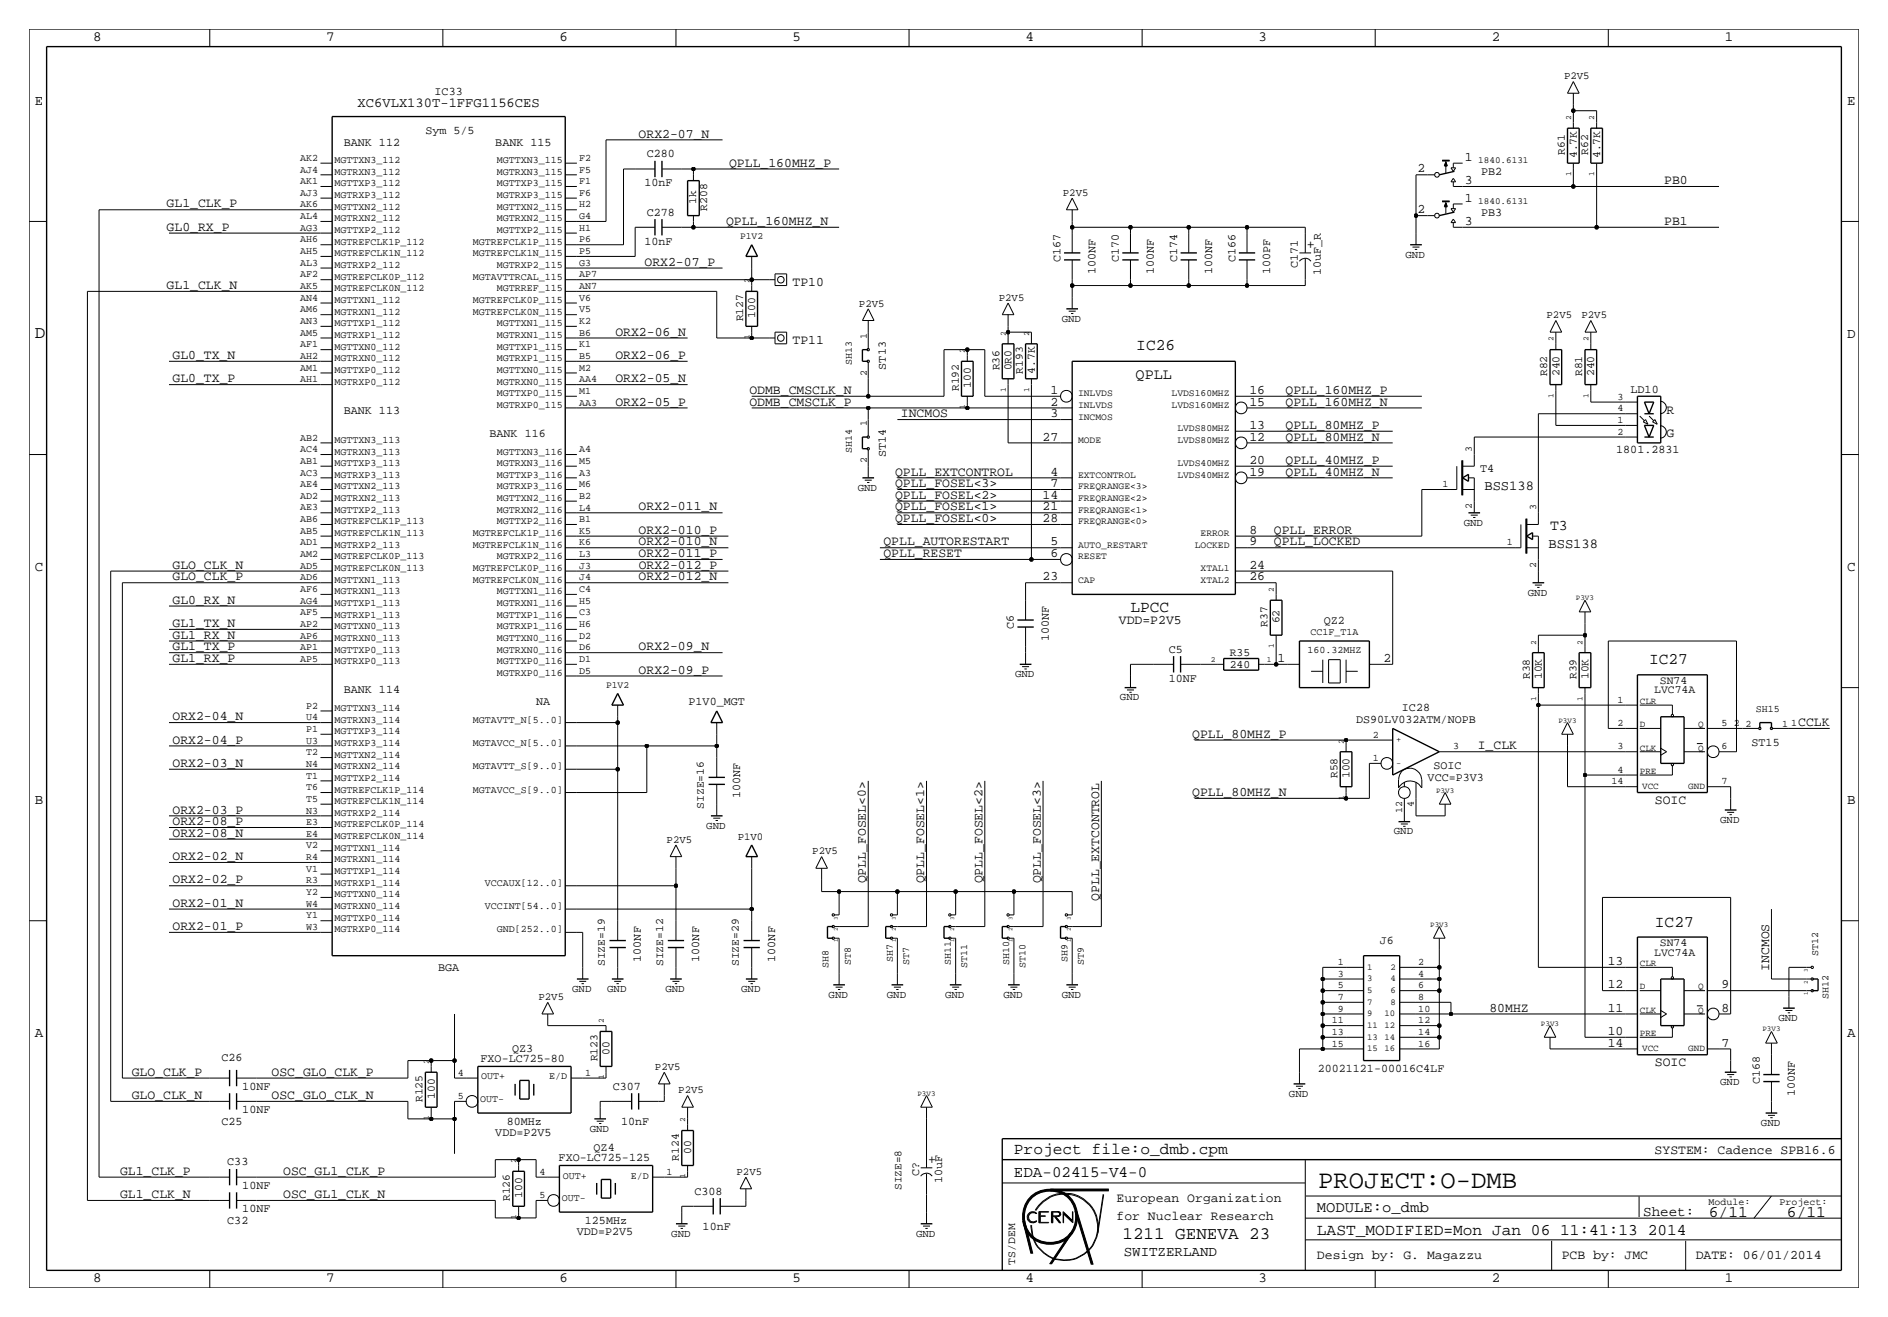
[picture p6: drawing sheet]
<svg xmlns="http://www.w3.org/2000/svg" width="411mm" height="287mm" viewBox="0 0 411 287" stroke-linecap="round" stroke-linejoin="round" font-family="sans-serif">
<defs><g id="words">
<text font-size="5.6" x="287.3" y="258.8">PROJECT:O-DMB</text>
<g font-size="3.8">
<text x="7.6" y="73.7">D</text>
<text x="244.7" y="270">1211 GENEVA 23</text>
</g>
<g font-size="3.5">
<text x="247.6" y="76.2">IC26</text>
<text x="246.4" y="133.3">LPCC</text>
<text x="359.4" y="144.8">IC27</text>
<text x="360.7" y="201.9">IC27</text>
<text x="221" y="251.5">Project file:o_dmb.cpm</text>
<text x="221" y="256.5">EDA-02415-V4-0</text>
<text x="287" y="269.2">LAST_MODIFIED=Mon Jan 06 11:41:13 2014</text>
<text x="372.4" y="265.2">6/11</text>
<text x="389.5" y="265.2">6/11</text>
</g>
<text font-size="3.4" x="287" y="264.2">MODULE:o_dmb</text>
<text font-size="3.3" x="247.5" y="82.5">QPLL</text>
<text font-size="3.2" x="337.8" y="115.6">T3</text>
<g font-size="3.1">
<text x="20.3" y="8.9">8</text>
<text x="71.1" y="8.9">7</text>
<text x="121.9" y="8.9">6</text>
<text x="172.7" y="8.9">5</text>
<text x="223.5" y="8.9">4</text>
<text x="274.3" y="8.9">3</text>
<text x="325.1" y="8.9">2</text>
<text x="375.9" y="8.9">1</text>
<text x="7.6" y="22.9">E</text>
<text x="402.6" y="22.9">E</text>
<text x="286.5" y="54.4" transform="rotate(-90 286.5 54.4)">+</text>
<text x="402.6" y="73.7">D</text>
<text x="7.6" y="124.5">C</text>
<text x="402.6" y="124.5">C</text>
<text x="7.6" y="175.3">B</text>
<text x="402.6" y="175.3">B</text>
<text x="7.6" y="226.1">A</text>
<text x="402.6" y="226.1">A</text>
<text x="204" y="253.7" transform="rotate(-90 204 253.7)">+</text>
<text x="358.1" y="264.9">Sheet:</text>
<text x="244.9" y="273.8">SWITZERLAND</text>
<text x="20.3" y="279.4">8</text>
<text x="71.1" y="279.4">7</text>
<text x="121.9" y="279.4">6</text>
<text x="172.7" y="279.4">5</text>
<text x="223.5" y="279.4">4</text>
<text x="274.3" y="279.4">3</text>
<text x="325.1" y="279.4">2</text>
<text x="375.9" y="279.4">1</text>
</g>
<g font-size="3">
<text x="77.9" y="23.3">XC6VLX130T-1FFG1156CES</text>
<text x="323.5" y="106.7">BSS138</text>
<text x="337.5" y="119.4">BSS138</text>
</g>
<g font-size="2.9">
<text x="139.2" y="30">ORX2-07_N</text>
<text x="319.3" y="35.1">1</text>
<text x="158.9" y="36.3">QPLL_160MHZ_P</text>
<text x="308.9" y="37.6">2</text>
<text x="319.3" y="40.1">3</text>
<text x="362.7" y="40.1">PB0</text>
<text x="36.3" y="45.2">GL1_CLK_P</text>
<text x="308.9" y="46.5">2</text>
<text x="319.3" y="43.9">1</text>
<text x="36.3" y="50.3">GL0_RX_P</text>
<text x="158.2" y="49">QPLL_160MHZ_N</text>
<text x="319.3" y="49">3</text>
<text x="362.7" y="49">PB1</text>
<text x="140.5" y="57.9">ORX2-07_P</text>
<text x="36.3" y="63">GL1_CLK_N</text>
<text x="172.7" y="62.2">TP10</text>
<text x="134.1" y="73.2">ORX2-06_N</text>
<text x="172.7" y="74.9">TP11</text>
<text x="37.6" y="78.2">GL0_TX_N</text>
<text x="37.6" y="83.3">GL0_TX_P</text>
<text x="134.1" y="83.3">ORX2-05_N</text>
<text x="134.1" y="78.2">ORX2-06_P</text>
<text x="134.1" y="88.4">ORX2-05_P</text>
<text x="163.3" y="88.4">ODMB_CMSCLK_P</text>
<text x="163.3" y="85.9">ODMB_CMSCLK_N</text>
<text x="228.9" y="85.9">1</text>
<text x="228.9" y="88.4">2</text>
<text x="272.3" y="88.4">15</text>
<text x="272.3" y="85.9">16</text>
<text x="280.2" y="85.9">QPLL_160MHZ_P</text>
<text x="280.2" y="88.4">QPLL_160MHZ_N</text>
<text x="196.3" y="90.9">INCMOS</text>
<text x="228.9" y="90.9">3</text>
<text x="272.3" y="93.5">13</text>
<text x="280.2" y="93.5">QPLL_80MHZ_P</text>
<text x="363.2" y="90.2">R</text>
<text x="363.2" y="95.2">G</text>
<text x="227.2" y="96">27</text>
<text x="272.3" y="96">12</text>
<text x="272.3" y="101.1">20</text>
<text x="280.2" y="101.1">QPLL_40MHZ_P</text>
<text x="280.2" y="96">QPLL_80MHZ_N</text>
<text x="195.1" y="103.6">QPLL_EXTCONTROL</text>
<text x="195.1" y="106.2">QPLL_FOSEL&lt;3&gt;</text>
<text x="228.9" y="106.2">7</text>
<text x="228.9" y="103.6">4</text>
<text x="272.3" y="103.6">19</text>
<text x="280.2" y="103.6">QPLL_40MHZ_N</text>
<text x="139.2" y="111.3">ORX2-011_N</text>
<text x="195.1" y="111.3">QPLL_FOSEL&lt;1&gt;</text>
<text x="195.1" y="108.7">QPLL_FOSEL&lt;2&gt;</text>
<text x="195.1" y="113.8">QPLL_FOSEL&lt;0&gt;</text>
<text x="227.2" y="108.7">14</text>
<text x="227.2" y="111.2">21</text>
<text x="227.2" y="113.8">28</text>
<text x="139.2" y="118.9">ORX2-010_N</text>
<text x="139.2" y="116.3">ORX2-010_P</text>
<text x="192.5" y="118.9">QPLL_AUTORESTART</text>
<text x="228.9" y="118.9">5</text>
<text x="272.3" y="118.9">9</text>
<text x="272.3" y="116.3">8</text>
<text x="277.6" y="118.9">QPLL_LOCKED</text>
<text x="277.6" y="116.3">QPLL_ERROR</text>
<text x="37.6" y="124">GLO_CLK_N</text>
<text x="139.2" y="121.4">ORX2-011_P</text>
<text x="139.2" y="124">ORX2-012_P</text>
<text x="192.5" y="121.4">QPLL_RESET</text>
<text x="228.9" y="121.4">6</text>
<text x="272.3" y="124">24</text>
<text x="37.6" y="126.5">GLO_CLK_P</text>
<text x="37.6" y="131.6">GL0_RX_N</text>
<text x="139.2" y="126.5">ORX2-012_N</text>
<text x="227.2" y="126.5">23</text>
<text x="272.3" y="126.5">26</text>
<text x="37.6" y="136.7">GL1_TX_N</text>
<text x="243.8" y="135.9">VDD=P2V5</text>
<text x="37.6" y="141.7">GL1_TX_P</text>
<text x="37.6" y="139.2">GL1_RX_N</text>
<text x="139.2" y="141.7">ORX2-09_N</text>
<text x="37.6" y="144.3">GL1_RX_P</text>
<text x="139.2" y="146.8">ORX2-09_P</text>
<text x="278.4" y="144.3">1</text>
<text x="301.5" y="144.3">2</text>
<text x="37.6" y="157">ORX2-04_N</text>
<text x="259.8" y="160.8">QPLL_80MHZ_P</text>
<text x="391.9" y="158.2">CCLK</text>
<text x="37.6" y="162.1">ORX2-04_P</text>
<text x="37.6" y="167.1">ORX2-03_N</text>
<text x="322.1" y="163.3">I_CLK</text>
<text x="259.8" y="173.5">QPLL_80MHZ_N</text>
<text x="37.6" y="177.3">ORX2-03_P</text>
<text x="37.6" y="179.8">ORX2-08_P</text>
<text x="360.7" y="175.3">SOIC</text>
<text x="37.6" y="182.4">ORX2-08_N</text>
<text x="37.6" y="187.5">ORX2-02_N</text>
<text x="37.6" y="192.5">ORX2-02_P</text>
<text x="37.6" y="197.6">ORX2-01_N</text>
<text x="188.7" y="192.5" transform="rotate(-90 188.7 192.5)">QPLL_FOSEL&lt;0&gt;</text>
<text x="201.4" y="192.5" transform="rotate(-90 201.4 192.5)">QPLL_FOSEL&lt;1&gt;</text>
<text x="214.1" y="192.5" transform="rotate(-90 214.1 192.5)">QPLL_FOSEL&lt;2&gt;</text>
<text x="226.8" y="192.5" transform="rotate(-90 226.8 192.5)">QPLL_FOSEL&lt;3&gt;</text>
<text x="239.5" y="196.3" transform="rotate(-90 239.5 196.3)">QPLL_EXTCONTROL</text>
<text x="37.6" y="202.7">ORX2-01_P</text>
<text x="350.4" y="215.4">12</text>
<text x="350.4" y="210.3">13</text>
<text x="375.2" y="215.4">9</text>
<text x="385.6" y="211.6" transform="rotate(-90 385.6 211.6)">INCMOS</text>
<text x="324.6" y="220.5">80MHZ</text>
<text x="350.4" y="220.5">11</text>
<text x="375.2" y="220.5">8</text>
<text x="350.4" y="225.6">10</text>
<text x="350.4" y="228.1">14</text>
<text x="360.7" y="232.4">SOIC</text>
<text x="375.2" y="228.1">7</text>
<text x="28.7" y="234.4">GLO_CLK_P</text>
<text x="28.7" y="239.5">GLO_CLK_N</text>
<text x="59.2" y="239.5">OSC_GLO_CLK_N</text>
<text x="59.2" y="234.4">OSC_GLO_CLK_P</text>
<text x="360.6" y="251.5">SYSTEM: Cadence SPB16.6</text>
<text x="26.2" y="256">GL1_CLK_P</text>
<text x="61.7" y="256">OSC_GL1_CLK_P</text>
<text x="26.2" y="261.1">GL1_CLK_N</text>
<text x="61.7" y="261.1">OSC_GL1_CLK_N</text>
<text x="243.3" y="261.9">European Organization</text>
<text x="243.3" y="265.9">for Nuclear Research</text>
<text x="287" y="274.3">Design by: G. Magazzu</text>
<text x="340.4" y="274.3">PCB by: JMC</text>
<text x="369.6" y="274.3">DATE: 06/01/2014</text>
</g>
<g font-size="2.6">
<text x="94.7" y="20.7">IC33</text>
<text x="92.7" y="29.2">Sym 5/5</text>
<text x="74.9" y="31.8">BANK 112</text>
<text x="108" y="31.8">BANK 115</text>
<text x="141" y="34.3">C280</text>
<text x="140.4" y="40.6">10nF</text>
<text x="322.8" y="38.1">PB2</text>
<text x="141" y="47">C278</text>
<text x="322.8" y="47">PB3</text>
<text x="140.4" y="53.3">10nF</text>
<text x="231.1" y="57.2" transform="rotate(-90 231.1 57.2)">C167</text>
<text x="238.8" y="59.7" transform="rotate(-90 238.8 59.7)">100NF</text>
<text x="243.8" y="57.2" transform="rotate(-90 243.8 57.2)">C170</text>
<text x="251.5" y="59.7" transform="rotate(-90 251.5 59.7)">100NF</text>
<text x="256.5" y="57.2" transform="rotate(-90 256.5 57.2)">C174</text>
<text x="264.2" y="59.7" transform="rotate(-90 264.2 59.7)">100NF</text>
<text x="269.2" y="57.2" transform="rotate(-90 269.2 57.2)">C166</text>
<text x="276.9" y="59.7" transform="rotate(-90 276.9 59.7)">100PF</text>
<text x="282.9" y="58.4" transform="rotate(-90 282.9 58.4)">C171</text>
<text x="287.9" y="60" transform="rotate(-90 287.9 60)">10uF_R</text>
<text x="193" y="80.5" transform="rotate(-90 193 80.5)">ST13</text>
<text x="355.4" y="85.5">LD10</text>
<text x="74.9" y="90.2">BANK 113</text>
<text x="106.7" y="95.3">BANK 116</text>
<text x="193" y="99.6" transform="rotate(-90 193 99.6)">ST14</text>
<text x="352.3" y="98.8">1801.2831</text>
<text x="322.6" y="102.9">T4</text>
<text x="221" y="137.2" transform="rotate(-90 221 137.2)">C6</text>
<text x="288.5" y="135.9">QZ2</text>
<text x="228.6" y="139.7" transform="rotate(-90 228.6 139.7)">100NF</text>
<text x="254.7" y="142.2">C5</text>
<text x="254.7" y="148.6">10NF</text>
<text x="74.9" y="151.1">BANK 114</text>
<text x="116.8" y="153.7">NA</text>
<text x="150.1" y="153.7">P1V0_MGT</text>
<text x="305.5" y="154.9">IC28</text>
<text x="295.6" y="157.5">DS90LV032ATM/NOPB</text>
<text x="312.4" y="167.6">SOIC</text>
<text x="381.7" y="162.6">ST15</text>
<text x="311.1" y="170.2">VCC=P3V3</text>
<text x="161.3" y="174" transform="rotate(-90 161.3 174)">100NF</text>
<text x="139.7" y="209.6" transform="rotate(-90 139.7 209.6)">100NF</text>
<text x="152.4" y="209.6" transform="rotate(-90 152.4 209.6)">100NF</text>
<text x="168.9" y="209.6" transform="rotate(-90 168.9 209.6)">100NF</text>
<text x="300.7" y="205.7">J6</text>
<text x="95.5" y="211.6">BGA</text>
<text x="48.3" y="231.1">C26</text>
<text x="104.7" y="231.4">FXO-LC725-80</text>
<text x="111.6" y="229.2">QZ3</text>
<text x="287.2" y="233.7">20021121-00016C4LF</text>
<text x="52.8" y="237.5">10NF</text>
<text x="133.6" y="237.5">C307</text>
<text x="383.5" y="236.2" transform="rotate(-90 383.5 236.2)">C168</text>
<text x="391.2" y="238.8" transform="rotate(-90 391.2 238.8)">100NF</text>
<text x="48.3" y="245.1">C25</text>
<text x="52.8" y="242.6">10NF</text>
<text x="110.5" y="245.1">80MHz</text>
<text x="135.4" y="245.1">10nF</text>
<text x="107.9" y="247.7">VDD=P2V5</text>
<text x="129.4" y="250.8">QZ4</text>
<text x="49.5" y="254">C33</text>
<text x="121.8" y="253">FXO-LC725-125</text>
<text x="200.3" y="256.3" transform="rotate(-90 200.3 256.3)">C?</text>
<text x="205.3" y="257.8" transform="rotate(-90 205.3 257.8)">10uF</text>
<text x="52.8" y="259.1">10NF</text>
<text x="151.3" y="260.4">C308</text>
<text x="49.5" y="266.7">C32</text>
<text x="52.8" y="264.2">10NF</text>
<text x="125.7" y="269.2">VDD=P2V5</text>
<text x="127.5" y="266.7">125MHz</text>
<text x="153.1" y="268">10nF</text>
</g>
<g font-size="2.5">
<text x="341" y="33.7" transform="rotate(-90 341 33.7)">R61</text>
<text x="343.7" y="34.5" transform="rotate(-90 343.7 34.5)">4.7K</text>
<text x="346.1" y="33.7" transform="rotate(-90 346.1 33.7)">R62</text>
<text x="348.7" y="34.5" transform="rotate(-90 348.7 34.5)">4.7K</text>
<text x="154.1" y="45.9" transform="rotate(-90 154.1 45.9)">R208</text>
<text x="162" y="70" transform="rotate(-90 162 70)">R127</text>
<text x="164.6" y="69.3" transform="rotate(-90 164.6 69.3)">100</text>
<text x="217.8" y="80.7" transform="rotate(-90 217.8 80.7)">R36</text>
<text x="220.5" y="80.7" transform="rotate(-90 220.5 80.7)">0R0</text>
<text x="222.9" y="81.5" transform="rotate(-90 222.9 81.5)">R193</text>
<text x="225.6" y="81.5" transform="rotate(-90 225.6 81.5)">4.7K</text>
<text x="337.2" y="82" transform="rotate(-90 337.2 82)">R82</text>
<text x="339.9" y="82" transform="rotate(-90 339.9 82)">240</text>
<text x="344.8" y="82" transform="rotate(-90 344.8 82)">R81</text>
<text x="347.5" y="82" transform="rotate(-90 347.5 82)">240</text>
<text x="208.9" y="85.3" transform="rotate(-90 208.9 85.3)">R192</text>
<text x="211.6" y="84.5" transform="rotate(-90 211.6 84.5)">100</text>
<text x="276.3" y="136.6" transform="rotate(-90 276.3 136.6)">R37</text>
<text x="278.9" y="135.9" transform="rotate(-90 278.9 135.9)">62</text>
<text x="268" y="142.9">R35</text>
<text x="268" y="145.5">240</text>
<text x="333.4" y="148" transform="rotate(-90 333.4 148)">R38</text>
<text x="336" y="148" transform="rotate(-90 336 148)">10K</text>
<text x="343.6" y="148" transform="rotate(-90 343.6 148)">R39</text>
<text x="346.2" y="148" transform="rotate(-90 346.2 148)">10K</text>
<text x="361.8" y="149.1">SN74</text>
<text x="360.5" y="151.1">LVC74A</text>
<text x="291.5" y="169.6" transform="rotate(-90 291.5 169.6)">R58</text>
<text x="294.1" y="169.6" transform="rotate(-90 294.1 169.6)">100</text>
<text x="153.4" y="176.3" transform="rotate(-90 153.4 176.3)">SIZE=16</text>
<text x="360.5" y="208.3">LVC74A</text>
<text x="361.8" y="206.2">SN74</text>
<text x="131.8" y="210.6" transform="rotate(-90 131.8 210.6)">SIZE=19</text>
<text x="144.5" y="210.6" transform="rotate(-90 144.5 210.6)">SIZE=12</text>
<text x="161" y="210.6" transform="rotate(-90 161 210.6)">SIZE=29</text>
<text x="130.2" y="231.3" transform="rotate(-90 130.2 231.3)">R123</text>
<text x="132.8" y="229.8" transform="rotate(-90 132.8 229.8)">00</text>
<text x="94.7" y="239.5" transform="rotate(-90 94.7 239.5)">100</text>
<text x="92.1" y="240.2" transform="rotate(-90 92.1 240.2)">R125</text>
<text x="150.6" y="251.4" transform="rotate(-90 150.6 251.4)">00</text>
<text x="148" y="252.9" transform="rotate(-90 148 252.9)">R124</text>
<text x="111.2" y="261.8" transform="rotate(-90 111.2 261.8)">R126</text>
<text x="113.8" y="261.1" transform="rotate(-90 113.8 261.1)">100</text>
<text x="221.2" y="275.6" transform="rotate(-90 221.2 275.6)">TS/DEM</text>
</g>
<g font-size="2.4">
<text x="151.7" y="44.4" transform="rotate(-90 151.7 44.4)">1k</text>
<text x="196.4" y="259.3" transform="rotate(-90 196.4 259.3)">SIZE=8</text>
</g>
<g font-size="2.3">
<text x="340.9" y="17.3">P2V5</text>
<text x="231.6" y="42.7">P2V5</text>
<text x="306.3" y="56.1">GND</text>
<text x="217.7" y="65.5">P2V5</text>
<text x="187.2" y="66.8">P2V5</text>
<text x="231.4" y="70.1">GND</text>
<text x="337.1" y="69.3">P2V5</text>
<text x="344.7" y="69.3">P2V5</text>
<text x="186.9" y="106.9">GND</text>
<text x="319" y="114.6">GND</text>
<text x="333" y="129.8">GND</text>
<text x="221.2" y="147.6">GND</text>
<text x="244.1" y="152.7">GND</text>
<text x="374.9" y="179.3">GND</text>
<text x="145.3" y="183.6">P2V5</text>
<text x="153.9" y="180.6">GND</text>
<text x="160.8" y="183.1">P1V0</text>
<text x="303.8" y="181.9">GND</text>
<text x="177" y="186.2">P2V5</text>
<text x="117.3" y="217.9">P2V5</text>
<text x="124.7" y="216.2">GND</text>
<text x="132.3" y="216.2">GND</text>
<text x="145" y="216.2">GND</text>
<text x="161.5" y="216.2">GND</text>
<text x="180.6" y="217.4">GND</text>
<text x="193.3" y="217.4">GND</text>
<text x="206" y="217.4">GND</text>
<text x="218.7" y="217.4">GND</text>
<text x="231.4" y="217.4">GND</text>
<text x="387.6" y="222.5">GND</text>
<text x="142.7" y="233.2">P2V5</text>
<text x="147.8" y="238.3">P2V5</text>
<text x="280.9" y="239">GND</text>
<text x="374.9" y="236.5">GND</text>
<text x="383.8" y="245.4">GND</text>
<text x="128.5" y="246.6">GND</text>
<text x="160.5" y="256">P2V5</text>
<text x="146.3" y="269.5">GND</text>
<text x="199.6" y="269.5">GND</text>
</g>
<g font-size="2.2">
<text x="65.4" y="35.1">AK2</text>
<text x="72.9" y="35.6">MGTTXN3_112</text>
<text x="108.3" y="35.5">MGTTXN3_115</text>
<text x="126.2" y="35.1">F2</text>
<text x="65.4" y="40.1">AK1</text>
<text x="65.4" y="37.6">AJ4</text>
<text x="72.9" y="40.6">MGTTXP3_112</text>
<text x="72.9" y="38.1">MGTRXN3_112</text>
<text x="108.3" y="40.6">MGTTXP3_115</text>
<text x="108.3" y="38.1">MGTRXN3_115</text>
<text x="126.2" y="40.1">F1</text>
<text x="126.2" y="37.6">F5</text>
<text x="65.4" y="45.2">AK6</text>
<text x="65.4" y="42.7">AJ3</text>
<text x="65.4" y="47.8">AL4</text>
<text x="72.9" y="45.7">MGTTXN2_112</text>
<text x="72.9" y="43.2">MGTRXP3_112</text>
<text x="108.3" y="45.7">MGTTXN2_115</text>
<text x="108.3" y="43.2">MGTRXP3_115</text>
<text x="126.2" y="45.2">H2</text>
<text x="126.2" y="42.7">F6</text>
<text x="126.2" y="47.8">G4</text>
<text x="65.4" y="50.3">AG3</text>
<text x="65.4" y="52.8">AH6</text>
<text x="72.9" y="53.3">MGTREFCLK1P_112</text>
<text x="72.9" y="50.8">MGTTXP2_112</text>
<text x="72.9" y="48.3">MGTRXN2_112</text>
<text x="103.1" y="53.3">MGTREFCLK1P_115</text>
<text x="108.3" y="48.2">MGTRXN2_115</text>
<text x="108.3" y="50.8">MGTTXP2_115</text>
<text x="126.2" y="50.3">H1</text>
<text x="126.2" y="52.8">P6</text>
<text x="65.4" y="57.9">AL3</text>
<text x="65.4" y="55.4">AH5</text>
<text x="72.9" y="58.4">MGTRXP2_112</text>
<text x="72.9" y="55.9">MGTREFCLK1N_112</text>
<text x="103.1" y="55.9">MGTREFCLK1N_115</text>
<text x="108.3" y="58.4">MGTRXP2_115</text>
<text x="126.2" y="57.9">G3</text>
<text x="126.2" y="55.4">P5</text>
<text x="65.4" y="65.5">AN4</text>
<text x="65.4" y="60.5">AF2</text>
<text x="65.4" y="63">AK5</text>
<text x="72.9" y="63.5">MGTREFCLK0N_112</text>
<text x="72.9" y="61">MGTREFCLK0P_112</text>
<text x="103.1" y="60.9">MGTAVTTRCAL_115</text>
<text x="108.3" y="63.5">MGTRREF_115</text>
<text x="126.2" y="63">AN7</text>
<text x="126.2" y="65.5">V6</text>
<text x="126.2" y="60.5">AP7</text>
<text x="65.4" y="70.6">AN3</text>
<text x="65.4" y="68.1">AM6</text>
<text x="72.9" y="71.1">MGTTXP1_112</text>
<text x="72.9" y="66">MGTTXN1_112</text>
<text x="72.9" y="68.6">MGTRXN1_112</text>
<text x="103.1" y="68.6">MGTREFCLK0N_115</text>
<text x="103.1" y="66">MGTREFCLK0P_115</text>
<text x="108.3" y="71.1">MGTTXN1_115</text>
<text x="126.2" y="70.6">K2</text>
<text x="126.2" y="68.1">V5</text>
<text x="65.4" y="75.7">AF1</text>
<text x="65.4" y="73.2">AM5</text>
<text x="72.9" y="73.7">MGTRXP1_112</text>
<text x="72.9" y="76.2">MGTTXN0_112</text>
<text x="108.3" y="76.2">MGTTXP1_115</text>
<text x="108.3" y="73.6">MGTRXN1_115</text>
<text x="126.2" y="75.7">K1</text>
<text x="126.2" y="73.2">B6</text>
<text x="188.9" y="73.9" transform="rotate(-90 188.9 73.9)">1</text>
<text x="65.4" y="80.8">AM1</text>
<text x="65.4" y="83.3">AH1</text>
<text x="65.4" y="78.2">AH2</text>
<text x="72.9" y="83.8">MGTRXP0_112</text>
<text x="72.9" y="81.3">MGTTXP0_112</text>
<text x="72.9" y="78.7">MGTRXN0_112</text>
<text x="108.3" y="78.7">MGTRXP1_115</text>
<text x="108.3" y="81.3">MGTTXN0_115</text>
<text x="108.3" y="83.8">MGTRXN0_115</text>
<text x="126.2" y="80.8">M2</text>
<text x="126.2" y="78.2">B5</text>
<text x="126.2" y="83.3">AA4</text>
<text x="185.7" y="79.6" transform="rotate(-90 185.7 79.6)">SH13</text>
<text x="188.9" y="81.8" transform="rotate(-90 188.9 81.8)">2</text>
<text x="108.3" y="88.9">MGTRXP0_115</text>
<text x="108.3" y="86.4">MGTTXP0_115</text>
<text x="126.2" y="85.9">M1</text>
<text x="126.2" y="88.4">AA3</text>
<text x="352.5" y="89.7">4</text>
<text x="352.5" y="87.1">3</text>
<text x="188.9" y="92.9" transform="rotate(-90 188.9 92.9)">1</text>
<text x="352.5" y="94.7">2</text>
<text x="352.5" y="92.2">1</text>
<text x="65.4" y="101.1">AB1</text>
<text x="65.4" y="96">AB2</text>
<text x="65.4" y="98.6">AC4</text>
<text x="72.9" y="101.6">MGTTXP3_113</text>
<text x="72.9" y="96.5">MGTTXN3_113</text>
<text x="72.9" y="99.1">MGTRXN3_113</text>
<text x="108.3" y="99.1">MGTTXN3_116</text>
<text x="108.3" y="101.6">MGTRXN3_116</text>
<text x="126.2" y="98.6">A4</text>
<text x="126.2" y="101.1">M5</text>
<text x="185.7" y="98.6" transform="rotate(-90 185.7 98.6)">SH14</text>
<text x="188.9" y="100.9" transform="rotate(-90 188.9 100.9)">2</text>
<text x="320.8" y="98.6" transform="rotate(-90 320.8 98.6)">3</text>
<text x="65.4" y="106.2">AE4</text>
<text x="65.4" y="103.6">AC3</text>
<text x="72.9" y="106.7">MGTTXN2_113</text>
<text x="72.9" y="104.1">MGTRXP3_113</text>
<text x="108.3" y="106.7">MGTRXP3_116</text>
<text x="108.3" y="104.1">MGTTXP3_116</text>
<text x="126.2" y="103.6">A3</text>
<text x="126.2" y="106.2">M6</text>
<text x="314.4" y="106.2">1</text>
<text x="65.4" y="111.3">AE3</text>
<text x="65.4" y="108.7">AD2</text>
<text x="65.4" y="113.8">AB6</text>
<text x="72.9" y="109.2">MGTRXN2_113</text>
<text x="72.9" y="111.8">MGTTXP2_113</text>
<text x="108.3" y="111.8">MGTRXN2_116</text>
<text x="108.3" y="109.2">MGTTXN2_116</text>
<text x="126.2" y="113.8">B1</text>
<text x="126.2" y="108.7">B2</text>
<text x="126.2" y="111.3">L4</text>
<text x="320.8" y="111" transform="rotate(-90 320.8 111)">2</text>
<text x="334.8" y="111.3" transform="rotate(-90 334.8 111.3)">3</text>
<text x="65.4" y="118.9">AD1</text>
<text x="65.4" y="116.3">AB5</text>
<text x="72.9" y="119.4">MGTRXP2_113</text>
<text x="72.9" y="114.3">MGTREFCLK1P_113</text>
<text x="72.9" y="116.8">MGTREFCLK1N_113</text>
<text x="103.1" y="119.4">MGTREFCLK1N_116</text>
<text x="103.1" y="116.8">MGTREFCLK1P_116</text>
<text x="108.3" y="114.3">MGTTXP2_116</text>
<text x="126.2" y="116.3">K5</text>
<text x="126.2" y="118.9">K6</text>
<text x="328.4" y="118.9">1</text>
<text x="65.4" y="121.4">AM2</text>
<text x="65.4" y="124">AD5</text>
<text x="72.9" y="121.9">MGTREFCLK0P_113</text>
<text x="72.9" y="124.5">MGTREFCLK0N_113</text>
<text x="103.1" y="124.5">MGTREFCLK0P_116</text>
<text x="108.3" y="121.9">MGTRXP2_116</text>
<text x="126.2" y="121.4">L3</text>
<text x="126.2" y="124">J3</text>
<text x="334.8" y="123.7" transform="rotate(-90 334.8 123.7)">2</text>
<text x="65.4" y="131.6">AG4</text>
<text x="65.4" y="126.5">AD6</text>
<text x="65.4" y="129">AF6</text>
<text x="72.9" y="129.5">MGTRXN1_113</text>
<text x="72.9" y="127">MGTTXN1_113</text>
<text x="103.1" y="127">MGTREFCLK0N_116</text>
<text x="108.3" y="129.5">MGTTXN1_116</text>
<text x="126.2" y="129">C4</text>
<text x="126.2" y="131.6">H5</text>
<text x="126.2" y="126.5">J4</text>
<text x="65.4" y="136.7">AP2</text>
<text x="65.4" y="134.1">AF5</text>
<text x="72.9" y="134.6">MGTRXP1_113</text>
<text x="72.9" y="137.2">MGTTXN0_113</text>
<text x="72.9" y="132.1">MGTTXP1_113</text>
<text x="108.3" y="134.6">MGTTXP1_116</text>
<text x="108.3" y="137.2">MGTRXP1_116</text>
<text x="108.3" y="132.1">MGTRXN1_116</text>
<text x="126.2" y="134.1">C3</text>
<text x="126.2" y="136.7">H6</text>
<text x="65.4" y="141.7">AP1</text>
<text x="65.4" y="139.2">AP6</text>
<text x="72.9" y="139.7">MGTRXN0_113</text>
<text x="72.9" y="142.2">MGTTXP0_113</text>
<text x="108.3" y="139.7">MGTTXN0_116</text>
<text x="108.3" y="142.2">MGTRXN0_116</text>
<text x="126.2" y="139.2">D2</text>
<text x="126.2" y="141.7">D6</text>
<text x="284.9" y="142.2">160.32MHZ</text>
<text x="285.6" y="138.4">CC1F_T1A</text>
<text x="65.4" y="144.3">AP5</text>
<text x="72.9" y="144.8">MGTRXP0_113</text>
<text x="108.3" y="147.3">MGTRXP0_116</text>
<text x="108.3" y="144.8">MGTTXP0_116</text>
<text x="126.2" y="144.3">D1</text>
<text x="126.2" y="146.8">D5</text>
<text x="66.7" y="154.4">P2</text>
<text x="72.9" y="154.9">MGTTXN3_114</text>
<text x="352.5" y="153.2">1</text>
<text x="382.7" y="155.2">SH15</text>
<text x="66.7" y="159.5">P1</text>
<text x="66.7" y="157">U4</text>
<text x="72.9" y="160">MGTTXP3_114</text>
<text x="72.9" y="157.5">MGTRXN3_114</text>
<text x="103.1" y="157.5">MGTAVTT_N[5..0]</text>
<text x="299.2" y="160.8">2</text>
<text x="352.5" y="158.2">2</text>
<text x="375.2" y="158.2">5</text>
<text x="377.9" y="158.2">2</text>
<text x="380.4" y="158.4">2</text>
<text x="388.4" y="158.4">1</text>
<text x="390.4" y="158.2">1</text>
<text x="66.7" y="164.6">T2</text>
<text x="66.7" y="162.1">U3</text>
<text x="66.7" y="167.1">N4</text>
<text x="72.9" y="165.1">MGTTXN2_114</text>
<text x="72.9" y="167.6">MGTRXN2_114</text>
<text x="72.9" y="162.6">MGTRXP3_114</text>
<text x="103.1" y="167.6">MGTAVTT_S[9..0]</text>
<text x="103.1" y="162.6">MGTAVCC_N[5..0]</text>
<text x="299.2" y="165.9">1</text>
<text x="316.7" y="163.3">3</text>
<text x="352.5" y="163.3">3</text>
<text x="375.2" y="163.3">6</text>
<text x="66.7" y="169.7">T1</text>
<text x="66.7" y="172.2">T6</text>
<text x="72.9" y="172.7">MGTREFCLK1P_114</text>
<text x="72.9" y="170.2">MGTTXP2_114</text>
<text x="103.1" y="172.7">MGTAVCC_S[9..0]</text>
<text x="351.2" y="170.9">14</text>
<text x="352.5" y="168.4">4</text>
<text x="375.2" y="170.9">7</text>
<text x="66.7" y="177.3">N3</text>
<text x="66.7" y="174.8">T5</text>
<text x="66.7" y="179.8">E3</text>
<text x="72.9" y="177.8">MGTRXP2_114</text>
<text x="72.9" y="175.3">MGTREFCLK1N_114</text>
<text x="305.6" y="177.1" transform="rotate(-90 305.6 177.1)">12</text>
<text x="308.1" y="175.8" transform="rotate(-90 308.1 175.8)">4</text>
<text x="66.7" y="184.9">V2</text>
<text x="66.7" y="182.4">E4</text>
<text x="72.9" y="185.4">MGTTXN1_114</text>
<text x="72.9" y="182.9">MGTREFCLK0N_114</text>
<text x="72.9" y="180.3">MGTREFCLK0P_114</text>
<text x="66.7" y="190">V1</text>
<text x="66.7" y="187.5">R4</text>
<text x="72.9" y="190.5">MGTTXP1_114</text>
<text x="72.9" y="188">MGTRXN1_114</text>
<text x="66.7" y="195.1">Y2</text>
<text x="66.7" y="192.5">R3</text>
<text x="66.7" y="197.6">W4</text>
<text x="72.9" y="193">MGTRXP1_114</text>
<text x="72.9" y="195.6">MGTTXN0_114</text>
<text x="105.7" y="193">VCCAUX[12..0]</text>
<text x="66.7" y="200.2">Y1</text>
<text x="66.7" y="202.7">W3</text>
<text x="72.9" y="200.7">MGTTXP0_114</text>
<text x="72.9" y="203.2">MGTRXP0_114</text>
<text x="72.9" y="198.1">MGTRXN0_114</text>
<text x="105.7" y="198.1">VCCINT[54..0]</text>
<text x="108.3" y="203.2">GND[252..0]</text>
<text x="194.6" y="209.7" transform="rotate(-90 194.6 209.7)">SH7</text>
<text x="232.7" y="209.7" transform="rotate(-90 232.7 209.7)">SH9</text>
<text x="396.2" y="208.4" transform="rotate(-90 396.2 208.4)">ST12</text>
<text x="180.6" y="211" transform="rotate(-90 180.6 211)">SH8</text>
<text x="185.4" y="210.2" transform="rotate(-90 185.4 210.2)">ST8</text>
<text x="198.1" y="210.2" transform="rotate(-90 198.1 210.2)">ST7</text>
<text x="207.3" y="210.4" transform="rotate(-90 207.3 210.4)">SH11</text>
<text x="210.8" y="210.9" transform="rotate(-90 210.8 210.9)">ST11</text>
<text x="220" y="210.4" transform="rotate(-90 220 210.4)">SH10</text>
<text x="223.5" y="210.9" transform="rotate(-90 223.5 210.9)">ST10</text>
<text x="236.2" y="210.2" transform="rotate(-90 236.2 210.2)">ST9</text>
<text x="291.6" y="215.4">5</text>
<text x="291.6" y="212.9">3</text>
<text x="291.6" y="210.3">1</text>
<text x="309.1" y="215.4">6</text>
<text x="309.1" y="212.9">4</text>
<text x="309.1" y="210.3">2</text>
<text x="291.6" y="220.5">9</text>
<text x="291.6" y="217.9">7</text>
<text x="309.1" y="220.5">10</text>
<text x="309.1" y="217.9">8</text>
<text x="398.5" y="217.8" transform="rotate(-90 398.5 217.8)">SH12</text>
<text x="290.2" y="225.6">13</text>
<text x="290.2" y="223">11</text>
<text x="309.1" y="225.6">14</text>
<text x="309.1" y="223">12</text>
<text x="290.2" y="228.1">15</text>
<text x="309.1" y="228.1">16</text>
<text x="99.8" y="234.4">4</text>
<text x="99.8" y="239.5">5</text>
<text x="104.9" y="235.3">OUT+</text>
<text x="119.7" y="235.3">E/D</text>
<text x="127.5" y="234.4">1</text>
<text x="104.6" y="240.2">OUT-</text>
<text x="117.6" y="256">4</text>
<text x="122.6" y="256.8">OUT+</text>
<text x="137.5" y="256.8">E/D</text>
<text x="145.3" y="256">1</text>
<text x="117.6" y="261.1">5</text>
<text x="122.4" y="261.8">OUT-</text>
<text x="372.4" y="262.6">Module:</text>
<text x="387.9" y="262.6">Project:</text>
</g>
<g font-size="2.1">
<text x="161.3" y="52.1">P1V2</text>
<text x="234.9" y="88.9">INLVDS</text>
<text x="234.9" y="86.4">INLVDS</text>
<text x="255.3" y="86.4">LVDS160MHZ</text>
<text x="255.3" y="88.9">LVDS160MHZ</text>
<text x="234.9" y="91.4">INCMOS</text>
<text x="256.6" y="94">LVDS80MHZ</text>
<text x="234.9" y="96.5">MODE</text>
<text x="256.6" y="96.5">LVDS80MHZ</text>
<text x="256.6" y="101.6">LVDS40MHZ</text>
<text x="234.9" y="104.1">EXTCONTROL</text>
<text x="234.9" y="106.7">FREQRANGE&lt;3&gt;</text>
<text x="256.6" y="104.1">LVDS40MHZ</text>
<text x="234.9" y="109.2">FREQRANGE&lt;2&gt;</text>
<text x="234.9" y="111.8">FREQRANGE&lt;1&gt;</text>
<text x="234.9" y="119.4">AUTO_RESTART</text>
<text x="234.9" y="114.3">FREQRANGE&lt;0&gt;</text>
<text x="260.4" y="119.4">LOCKED</text>
<text x="261.7" y="116.8">ERROR</text>
<text x="234.9" y="121.9">RESET</text>
<text x="261.7" y="124.5">XTAL1</text>
<text x="234.9" y="127">CAP</text>
<text x="261.7" y="127">XTAL2</text>
<text x="132.1" y="149.9">P1V2</text>
</g>
<g font-size="2">
<text x="322.2" y="35.6">1840.6131</text>
<text x="322.2" y="44.4">1840.6131</text>
<text x="357.4" y="153.4">CLR</text>
<text x="357.4" y="158.5">D</text>
<text x="370.1" y="158.5">Q</text>
<text x="357.4" y="163.6">CLK</text>
<text x="370.1" y="163.6">Q</text>
<text x="357.4" y="168.7">PRE</text>
<text x="357.9" y="172">VCC</text>
<text x="367.9" y="172">GND</text>
<text x="297.9" y="213.9">3</text>
<text x="297.9" y="211.3">1</text>
<text x="303" y="213.9">4</text>
<text x="303" y="211.3">2</text>
<text x="357.4" y="215.6">D</text>
<text x="357.4" y="210.6">CLR</text>
<text x="370.1" y="215.6">Q</text>
<text x="297.9" y="218.9">7</text>
<text x="297.9" y="221.5">9</text>
<text x="297.9" y="216.4">5</text>
<text x="301.8" y="221.5">10</text>
<text x="303" y="218.9">8</text>
<text x="303" y="216.4">6</text>
<text x="357.4" y="220.7">CLK</text>
<text x="370.1" y="220.7">Q</text>
<text x="297.9" y="226.6">13</text>
<text x="297.9" y="224">11</text>
<text x="301.8" y="224">12</text>
<text x="301.8" y="226.6">14</text>
<text x="357.4" y="225.8">PRE</text>
<text x="297.9" y="229.1">15</text>
<text x="301.8" y="229.1">16</text>
<text x="357.9" y="229.1">VCC</text>
<text x="367.9" y="229.1">GND</text>
</g>
<g font-size="1.9">
<text x="304.3" y="161.8">+</text>
<text x="304.3" y="166.9">-</text>
</g>
<g font-size="1.7">
<text x="342.4" y="26.2" transform="rotate(-90 342.4 26.2)">2</text>
<text x="347.5" y="26.2" transform="rotate(-90 347.5 26.2)">2</text>
<text x="342.4" y="38.4" transform="rotate(-90 342.4 38.4)">1</text>
<text x="347.5" y="38.4" transform="rotate(-90 347.5 38.4)">1</text>
<text x="163.3" y="61.7" transform="rotate(-90 163.3 61.7)">2</text>
<text x="163.3" y="73.9" transform="rotate(-90 163.3 73.9)">1</text>
<text x="210.3" y="77" transform="rotate(-90 210.3 77)">2</text>
<text x="219.2" y="73.2" transform="rotate(-90 219.2 73.2)">2</text>
<text x="224.3" y="73.2" transform="rotate(-90 224.3 73.2)">2</text>
<text x="338.6" y="74.4" transform="rotate(-90 338.6 74.4)">2</text>
<text x="346.2" y="74.4" transform="rotate(-90 346.2 74.4)">2</text>
<text x="210.3" y="89.2" transform="rotate(-90 210.3 89.2)">1</text>
<text x="219.2" y="85.4" transform="rotate(-90 219.2 85.4)">1</text>
<text x="224.3" y="85.4" transform="rotate(-90 224.3 85.4)">1</text>
<text x="338.6" y="86.6" transform="rotate(-90 338.6 86.6)">1</text>
<text x="346.2" y="86.6" transform="rotate(-90 346.2 86.6)">1</text>
<text x="277.6" y="129" transform="rotate(-90 277.6 129)">2</text>
<text x="343.5" y="130.8">P3V3</text>
<text x="277.6" y="141.2" transform="rotate(-90 277.6 141.2)">1</text>
<text x="334.8" y="140.5" transform="rotate(-90 334.8 140.5)">2</text>
<text x="344.9" y="140.5" transform="rotate(-90 344.9 140.5)">2</text>
<text x="263.9" y="144.3">2</text>
<text x="276.1" y="144.3">1</text>
<text x="334.8" y="152.7" transform="rotate(-90 334.8 152.7)">1</text>
<text x="344.9" y="152.7" transform="rotate(-90 344.9 152.7)">1</text>
<text x="339.6" y="157.5">P3V3</text>
<text x="292.9" y="162.1" transform="rotate(-90 292.9 162.1)">2</text>
<text x="313" y="172.7">P3V3</text>
<text x="292.9" y="174.3" transform="rotate(-90 292.9 174.3)">1</text>
<text x="311.7" y="201.9">P3V3</text>
<text x="131.6" y="223" transform="rotate(-90 131.6 223)">2</text>
<text x="335.8" y="223.5">P3V3</text>
<text x="384.1" y="224.8">P3V3</text>
<text x="93.5" y="231.9" transform="rotate(-90 93.5 231.9)">2</text>
<text x="131.6" y="235.2" transform="rotate(-90 131.6 235.2)">1</text>
<text x="199.9" y="238.8">P3V3</text>
<text x="93.5" y="244.1" transform="rotate(-90 93.5 244.1)">1</text>
<text x="149.4" y="244.6" transform="rotate(-90 149.4 244.6)">2</text>
<text x="112.5" y="253.5" transform="rotate(-90 112.5 253.5)">2</text>
<text x="149.4" y="256.8" transform="rotate(-90 149.4 256.8)">1</text>
<text x="112.5" y="265.7" transform="rotate(-90 112.5 265.7)">1</text>
</g>
<g font-size="1.3">
<text x="182.6" y="202.9" transform="rotate(-90 182.6 202.9)">2</text>
<text x="182.6" y="200.4" transform="rotate(-90 182.6 200.4)">3</text>
<text x="195.3" y="202.9" transform="rotate(-90 195.3 202.9)">2</text>
<text x="195.3" y="200.4" transform="rotate(-90 195.3 200.4)">3</text>
<text x="208" y="202.9" transform="rotate(-90 208 202.9)">2</text>
<text x="208" y="200.4" transform="rotate(-90 208 200.4)">3</text>
<text x="220.7" y="202.9" transform="rotate(-90 220.7 202.9)">2</text>
<text x="220.7" y="200.4" transform="rotate(-90 220.7 200.4)">3</text>
<text x="233.4" y="202.9" transform="rotate(-90 233.4 202.9)">2</text>
<text x="233.4" y="200.4" transform="rotate(-90 233.4 200.4)">3</text>
<text x="182.6" y="205.3" transform="rotate(-90 182.6 205.3)">1</text>
<text x="195.3" y="205.3" transform="rotate(-90 195.3 205.3)">1</text>
<text x="208" y="205.3" transform="rotate(-90 208 205.3)">1</text>
<text x="220.7" y="205.3" transform="rotate(-90 220.7 205.3)">1</text>
<text x="233.4" y="205.3" transform="rotate(-90 233.4 205.3)">1</text>
<text x="394" y="214.4" transform="rotate(-90 394 214.4)">2</text>
<text x="394" y="211.8" transform="rotate(-90 394 211.8)">3</text>
<text x="394" y="216.8" transform="rotate(-90 394 216.8)">1</text>
</g>
</g></defs>
<g fill="none" stroke="#000" stroke-width=".22">
<path d="M6.3 6.3v274.4zM6.4 6.3h398.7zM45.7 6.3v3.9zM96.5 6.3v3.9zM147.3 6.3v3.9zM198.1 6.3v3.9zM248.9 6.3v3.9zM299.7 6.3v3.9zM342.9 17.8l1.3 2.5zM342.9 17.8l-1.3 2.5zM350.5 6.3v3.9zM405.1 6.3v274.4z"/>
<path d="M69.8 38.1h2.6zM69.8 35.6h2.6zM123.2 35.6h2.5zM123.2 38.1h2.5zM132.1 30.5h25.4zM132.1 30.5v17.8zM135.9 36.8h2.5zM135.9 36.8v16.5zM138.4 36.8h4.3zM144.3 36.8h4.3zM148.6 36.8h2.5zM151.1 36.8v1.3z"/>
<path d="M151.1 38.1v1.3zM151.1 36.8h31.8zM308.6 38.1h2.5zM308.6 38.1v8.9zM311.2 38.1h1.5zM315.1 35.1v2.6zM316.2 36.6l.5 .7zM316.2 36.6h1zM316.2 39.6h1zM316.7 38.9l-.5 .7zM316.7 35.6h2.1zM316.7 39.6v1z"/>
<path d="M316.7 35.6v1zM316.7 38.9l.5 .7zM317.2 36.6l-.5 .7zM341.6 20.3h2.6zM342.9 24.1h5.1zM342.9 24.1v2.6zM342.9 22.9v1.2zM342.9 36.8v3.8zM342.9 20.3v2.6zM342.9 26.7v1.2zM342.9 35.6v1.2zM348 24.1v2.6z"/>
<path d="M348 36.8v12.7zM348 26.7v1.2zM348 35.6v1.2zM6.3 48.3h3.9zM21.6 45.7h48.2zM21.6 45.7v210.8zM36.8 50.8h33zM69.8 40.6h2.6zM69.8 43.2h2.6zM69.8 45.7h2.6zM69.8 48.3h2.6zM69.8 50.8h2.6z"/>
<path d="M69.8 55.9h2.6zM69.8 53.3h2.6zM69.8 58.4h2.6zM123.2 40.6h2.5zM123.2 43.2h2.5zM123.2 45.7h2.5zM123.2 50.8h2.5zM123.2 48.3h2.5zM123.2 55.9h2.5zM123.2 53.3h2.5zM123.2 58.4h2.5zM125.7 48.3h6.4z"/>
<path d="M125.7 58.4h31.8zM125.7 55.9h12.7zM125.7 53.3h10.2zM138.4 49.5v6.4zM138.4 49.5h4.3zM144.3 49.5h4.3zM148.6 49.5h2.5zM151.1 48.3v1.2zM151.1 47v1.3zM151.1 49.5h31.8zM163.8 58.4v2.6zM163.8 55.9v2.5z"/>
<path d="M168.9 59.7v2.5zM168.9 59.7h2.5zM171.4 59.7v2.5zM232.4 45.7h2.5zM233.7 43.2l-1.3 2.5zM233.7 49.5h12.7zM233.7 49.5v1.3zM233.7 48.3v1.2zM233.7 56.6v4.4zM233.7 50.8v4.3zM233.7 45.7v2.6zM233.7 43.2l1.3 2.5z"/>
<path d="M246.4 49.5h12.7zM246.4 49.5v1.3zM246.4 56.6v4.4zM246.4 50.8v4.3zM259.1 49.5h12.7zM259.1 49.5v1.3zM259.1 56.6v4.4zM259.1 50.8v4.3zM271.8 49.5h12.7zM271.8 49.5v1.3zM271.8 56.6v4.4zM271.8 50.8v4.3z"/>
<path d="M283.2 55.1h2.6zM283.2 56.9a1.5 1.5 0 0 1 2.5 0M284.5 49.5v1.3zM284.5 56.4v4.6zM284.5 50.8v4.3zM307.8 53.8h1.6zM308.4 54.4h.5zM308.6 47v3.8zM308.6 50.8v2.5zM308.6 47h2.5zM311.2 47h1.5zM315.1 43.9v2.7z"/>
<path d="M316.2 45.5l.5 .7zM316.2 45.5h1zM316.2 48.5h1zM316.7 47.8l-.5 .7zM316.7 49.5h2.1zM316.7 44.4h2.1zM316.7 48.5v1zM316.7 44.4v1.1zM316.7 40.6h2.1zM316.7 47.8l.5 .7zM317.2 45.5l-.5 .7zM318.8 40.6h24.1z"/>
<path d="M318.8 49.5h29.2zM342.9 40.6h31.7zM348 49.5h26.6zM401.3 48.3h3.8zM19 63.5v198.1zM19 63.5h50.8zM36.8 78.7h33zM69.8 78.7h2.6zM69.8 68.6h2.6zM69.8 66h2.6zM69.8 71.1h2.6zM69.8 76.2h2.6z"/>
<path d="M69.8 73.7h2.6zM69.8 61h2.6zM69.8 63.5h2.6zM123.2 78.7h2.5zM123.2 66h2.5zM123.2 68.6h2.5zM123.2 71.1h2.5zM123.2 73.7h2.5zM123.2 76.2h2.5zM123.2 61h2.5zM123.2 63.5h2.5zM125.7 63.5h30.5z"/>
<path d="M125.7 61h38.1zM125.7 78.7h24.2zM125.7 73.7h24.2zM156.2 63.5v10.2zM156.2 73.7h7.6zM163.8 61v1.2zM163.8 61h3.8zM163.8 72.4v1.3zM163.8 62.2v1.3zM163.8 71.1v1.3zM163.8 73.7h3.8zM167.6 73.7h1.3z"/>
<path d="M167.6 61h1.3zM168.9 72.4v2.5zM168.9 72.4h2.5zM168.9 74.9h2.5zM168.9 62.2h2.5zM171.4 72.4v2.5zM188 69.8h2.5zM189 78.6h.4v.3h-.4zM189 76h.4v.4h-.4zM189.2 67.3l-1.2 2.5zM189.2 79v3.5zM189.2 72.4v3.5z"/>
<path d="M189.2 69.8v2.6zM189.2 67.3l1.3 2.5zM205.7 76.2h5.1zM205.7 76.2v10.2zM210.8 76.2v1.3zM210.8 77.5v1.2zM210.8 76.2h3.8zM214.6 76.2v10.2zM218.4 68.6h2.6zM219.7 72.4h5.1zM219.7 72.4v1.3zM219.7 71.1v1.3z"/>
<path d="M219.7 68.6v2.5zM219.7 66l1.3 2.6zM219.7 73.7v1.2zM219.7 66l-1.3 2.6zM224.8 72.4v1.3zM224.8 73.7v1.2zM232.9 67.8h1.5zM233.4 68.3h.5zM233.7 62.2h12.7zM233.7 61v1.2zM233.7 62.2v2.6zM233.7 64.8v2.5z"/>
<path d="M246.4 62.2h12.7zM246.4 61v1.2zM259.1 62.2h12.7zM259.1 61v1.2zM271.8 62.2h12.7zM271.8 61v1.2zM284.5 61v1.2zM337.8 72.4h2.6zM339.1 69.8l-1.3 2.6zM339.1 72.4v2.5zM339.1 69.8l1.3 2.6zM339.1 74.9v1.3z"/>
<path d="M345.4 72.4h2.6zM346.7 72.4v2.5zM346.7 69.8l1.3 2.6zM346.7 74.9v1.3zM346.7 69.8l-1.3 2.6zM6.3 99.1h3.9zM36.8 83.8h33zM69.8 96.5h2.6zM69.8 99.1h2.6zM69.8 83.8h2.6zM69.8 81.3h2.6zM123.2 99.1h2.5z"/>
<path d="M123.2 88.9h2.5zM123.2 86.4h2.5zM123.2 81.3h2.5zM123.2 83.8h2.5zM125.7 83.8h24.2zM125.7 88.9h24.2zM163.8 88.9h25.4zM163.8 86.4h25.4zM189 97.6h.4v.4h-.4zM189 95.1h.4v.3h-.4zM189.2 88.9h21.6zM189.2 86.4h16.5z"/>
<path d="M189.2 88.9v2.5zM189.2 82.5v3.9zM189.2 98v3.6zM189.2 91.4v3.6zM195.6 91.4h35.5zM210.8 87.6v1.3zM210.8 86.4v1.2zM210.8 88.9h20.3zM214.6 86.4h16.5zM219.7 83.8v12.7zM219.7 82.5v1.3zM219.7 96.5h11.4z"/>
<path d="M224.8 83.8v38.1zM224.8 82.5v1.3zM231.1 96.5h2.6zM231.1 88.9h2.6zM231.1 91.4h2.6zM269.2 94h2.6zM269.2 86.4h2.6zM271.8 94h31.7zM271.8 96.5h31.7zM271.8 88.9h38.1zM271.8 86.4h38.1zM321.3 95.2v3.9z"/>
<path d="M321.3 99.1v2.5zM321.3 95.2h33zM335.3 90.2h19zM335.3 90.2v21.6zM339.1 85.1v7.6zM339.1 83.8v1.3zM339.1 92.7h15.2zM346.7 85.1v2.5zM346.7 83.8v1.3zM346.7 87.6h7.6zM354.3 95.2h2.6zM354.3 92.7h2.6z"/>
<path d="M354.3 87.6h2.6zM354.3 90.2h2.6zM357.4 90.7l1 1zM358.1 91.9l1.1 .6zM358.6 91.4l-.5 .5zM358.6 91.4l.6 1.1zM359.4 90.7l1 1zM360.2 91.9l1 .6zM360.7 91.4l-.5 .5zM360.7 91.4l.5 1.1zM361.9 92.8a1.35 1.35 0 0 1 1.3 1.4 1.35 1.35 0 0 1-1.3 1.3M361.9 87.5a1.35 1.35 0 0 1 1.3 1.3 1.35 1.35 0 0 1-1.3 1.4"/>
<path d="M401.3 99.1h3.8zM69.8 119.4h2.6zM69.8 116.8h2.6zM69.8 114.3h2.6zM69.8 106.7h2.6zM69.8 109.2h2.6zM69.8 111.8h2.6zM69.8 104.1h2.6zM69.8 101.6h2.6zM123.2 119.4h2.5zM123.2 116.8h2.5zM123.2 114.3h2.5z"/>
<path d="M123.2 111.8h2.5zM123.2 106.7h2.5zM123.2 109.2h2.5zM123.2 104.1h2.5zM123.2 101.6h2.5zM125.7 116.8h33zM125.7 119.4h33zM125.7 111.8h31.8zM188.5 104.6h1.5zM189 105.2h.5zM189.2 101.6v2.5zM191.8 119.4h39.3z"/>
<path d="M195.6 106.7h35.5zM195.6 104.1h35.5zM195.6 109.2h35.5zM195.6 114.3h35.5zM195.6 111.8h35.5zM231.1 119.4h2.6zM231.1 106.7h2.6zM231.1 104.1h2.6zM231.1 109.2h2.6zM231.1 111.8h2.6zM231.1 114.3h2.6zM269.2 116.8h2.6z"/>
<path d="M269.2 119.4h2.6zM269.2 101.6h2.6zM271.8 119.4h58.4zM271.8 104.1h31.7zM271.8 101.6h31.7zM271.8 116.8h38.1zM309.9 106.7h6.3zM309.9 106.7v10.1zM316.2 106.7h1.3zM317.5 101.6v5.1zM318.8 101.6h2.5zM318.8 106.7h2.5z"/>
<path d="M320 104.1h1.3zM320.5 112.3h1.6zM321.1 112.8h.5zM321.3 109.2v2.6zM321.3 104.1v5.1zM330.2 119.4h1.3zM331.5 114.3v5.1zM332.7 114.3h2.6zM332.7 119.4h2.6zM334 116.8h1.3zM335.3 111.8v2.5zM335.3 116.8v5.1z"/>
<path d="M24.1 124.5h45.8zM24.1 124.5v115.5zM26.7 127h43.1zM26.7 127v107.9zM36.8 139.7h33zM36.8 137.2h33zM36.8 132.1h33zM69.8 139.7h2.6zM69.8 134.6h2.6zM69.8 137.2h2.6zM69.8 132.1h2.6zM69.8 129.5h2.6z"/>
<path d="M69.8 127h2.6zM69.8 121.9h2.6zM69.8 124.5h2.6zM123.2 139.7h2.5zM123.2 134.6h2.5zM123.2 137.2h2.5zM123.2 132.1h2.5zM123.2 129.5h2.5zM123.2 127h2.5zM123.2 124.5h2.5zM123.2 121.9h2.5zM125.7 127h33z"/>
<path d="M125.7 124.5h33zM125.7 121.9h31.8zM191.8 121.9h33zM223.5 127v3.8zM223.5 136.7v4.3zM223.5 130.8v4.3zM223.5 127h7.6zM224.8 121.9h6.3zM231.1 127h2.6zM269.2 127h2.6zM269.2 124.5h2.6zM271.8 124.5h31.7z"/>
<path d="M271.8 127h6.3zM278.1 127v2.5zM278.1 139.7v5.1zM278.1 129.5v1.3zM278.1 138.4v1.3zM303.5 124.5v20.3zM334.5 127.5h1.5zM335 128h.5zM335.3 138.4v2.6zM335.3 138.4h10.1zM335.3 121.9v2.6zM335.3 124.5v2.5z"/>
<path d="M344.2 133.3h2.5zM345.4 130.8l-1.2 2.5zM345.4 135.9v2.5zM345.4 138.4v2.6zM345.4 133.3v2.6zM345.4 130.8l1.3 2.5zM350.5 139.7h28zM350.5 139.7v19zM378.5 139.7v24.1zM36.8 157.5h33zM36.8 142.2h33zM36.8 144.8h33z"/>
<path d="M69.8 154.9h2.6zM69.8 157.5h2.6zM69.8 144.8h2.6zM69.8 142.2h2.6zM123.2 157.5h2.5zM123.2 147.3h2.5zM123.2 144.8h2.5zM123.2 142.2h2.5zM125.7 157.5h8.9zM125.7 142.2h31.8zM125.7 147.3h31.8zM134.6 157.5v10.1z"/>
<path d="M134.6 156.2v1.3zM134.6 153.7v2.5zM156.2 157.5v2.5zM222.8 145.3h1.5zM223.3 145.8h.5zM223.5 141v1.2zM223.5 142.2v2.6zM245.6 150.4h1.5zM246.1 150.9h.5zM246.4 144.8h5.1zM246.4 144.8v2.5zM246.4 147.3v2.6z"/>
<path d="M251.5 144.8h4.3zM257.3 144.8h4.3zM261.6 144.8h3.8zM265.4 144.8h1.3zM274.3 144.8h1.3zM275.6 144.8h2.5zM278.1 144.8h2.6zM280.7 144.8h2.5zM285.8 146.3h2.5zM288.3 143.8v5zM289.6 143.8v5zM289.6 143.8h2.5z"/>
<path d="M289.6 148.8h2.5zM292.1 143.8v5zM293.4 146.3h2.5zM293.4 143.8v5zM298.5 144.8h2.5zM301 144.8h2.5zM335.3 153.7h19zM335.3 151.1v2.6zM335.3 153.7v57.1zM335.3 141v1.2zM335.3 149.9v1.2zM341.6 157.5l-1.2 2.5z"/>
<path d="M341.6 157.5l1.3 2.5zM345.4 151.1v17.8zM345.4 141v1.2zM345.4 149.9v1.2zM350.5 158.7h3.8zM354.3 153.7h2.6zM354.3 158.7h2.6zM357.4 153.7h7.1zM357.4 158.7h4.5zM364.3 155.8h.4v.3h-.4zM364.5 153.7v2zM367 158.7h4.6z"/>
<path d="M372.1 158.7h2.5zM374.6 158.7h5.1zM379.7 158.7h3.6zM383.3 158.6h.4v.3h-.4zM385.9 158.6h.4v.3h-.4zM386.3 158.7h3.6zM389.9 158.7h8.9zM401.3 149.9h3.8zM36.8 177.8h33zM36.8 167.6h33zM36.8 162.6h33zM69.8 177.8h2.6z"/>
<path d="M69.8 175.3h2.6zM69.8 172.7h2.6zM69.8 170.2h2.6zM69.8 165.1h2.6zM69.8 167.6h2.6zM69.8 160h2.6zM69.8 162.6h2.6zM123.2 172.7h2.5zM123.2 167.6h2.5zM123.2 162.6h2.5zM125.7 167.6h8.9zM125.7 172.7h15.3z"/>
<path d="M125.7 162.6h15.3zM134.6 167.6v33.1zM141 162.6v10.1zM141 162.6h15.2zM155.4 178.3h1.6zM156 178.8h.5zM156.2 162.6v2.5zM156.2 160v2.6zM156.2 175.3v2.5zM156.2 170.9v4.4zM156.2 165.1v4.3zM189.2 170.2v31.7z"/>
<path d="M201.9 170.2v31.7zM214.6 170.2v31.7zM227.3 170.2v31.7zM240 170.2v31.7zM260.3 161.3h33.1zM260.3 174h33.1zM293.4 161.3v1.3zM293.4 174h5zM293.4 172.7v1.3zM293.4 162.6v1.2zM293.4 171.4v1.3zM293.4 161.3h7.6z"/>
<path d="M298.4 166.4h2.6zM298.4 166.4v7.6zM301 161.3h2.5zM304.8 171.7a2.85 2.85 0 0 1 5 0M304.8 169.9v1.8zM305.3 179.6h1.5zM306.1 174v2.5zM306.1 170.4v1zM306.1 176.5v2.6zM308.6 174v3.8zM308.6 177.8h6.4zM308.6 170.4v3.6z"/>
<path d="M309.8 169.9a2.49 2.49 0 0 0-2.5-2.5 2.49 2.49 0 0 0-2.4 2.5M309.9 169.9v1.8zM313.7 163.8h2.5zM313.7 175.3h2.5zM315 175.3v2.5zM315 172.7l1.2 2.6zM315 172.7l-1.3 2.6zM316.2 163.8h38.1zM340.4 160h2.5zM341.6 162.6v8.8zM341.6 160v2.6zM341.6 171.4h12.7z"/>
<path d="M345.4 168.9h8.9zM345.4 168.9v57.2zM354.3 163.8h2.6zM354.3 168.9h2.6zM354.3 171.4h2.6zM357.4 168.9h7.1zM357.4 163.8h4.5zM361.9 164.6l1.3-.8zM361.9 163.1l1.3 .7zM364.3 166.4h.4v.4h-.4zM364.5 166.9h.1M364.5 166.9v2z"/>
<path d="M367 163.8h4.6zM369.8 162.1h1.3zM372.1 171.4h2.5zM374.6 171.4h2.6zM374.7 163.8h3.8zM376.4 177h1.6zM376.9 177.5h.5zM377.2 171.4v2.6zM377.2 174v2.5zM36.8 198.1h33zM36.8 193h33zM36.8 188h33z"/>
<path d="M36.8 182.9h33zM36.8 180.3h33zM69.8 198.1h2.6zM69.8 193h2.6zM69.8 195.6h2.6zM69.8 190.5h2.6zM69.8 185.4h2.6zM69.8 188h2.6zM69.8 182.9h2.6zM69.8 180.3h2.6zM123.2 198.1h2.5zM123.2 193h2.5z"/>
<path d="M125.7 193h21.6zM125.7 198.1h38.1zM146.1 186.7h2.5zM147.3 184.1l-1.3 2.6zM147.3 189.2v3.8zM147.3 193v7.7zM147.3 186.7v2.5zM147.3 184.1l1.3 2.6zM163.8 198.1v2.6zM163.8 189.2v8.9zM163.8 186.7v2.5zM177.8 189.2h2.5z"/>
<path d="M179.1 186.7l-1.3 2.5zM179.1 194.3h3.8zM179.1 191.8v2.5zM179.1 189.2v2.6zM179.1 186.7l1.2 2.5zM181.4 199.2h.4v.4h-.4zM181.9 199.4h1zM182.9 194.3h12.7zM182.9 194.3v5.1zM194.1 199.2h.4v.4h-.4zM194.6 199.4h1zM195.6 194.3h12.7z"/>
<path d="M195.6 194.3v5.1zM206.8 199.2h.4v.4h-.4zM207.3 199.4h1zM208.3 194.3h12.7zM208.3 194.3v5.1zM219.5 199.2h.4v.4h-.4zM220 199.4h1zM221 194.3h12.7zM221 194.3v5.1zM232.2 199.2h.4v.4h-.4zM232.7 199.4h1zM233.7 194.3v5.1z"/>
<path d="M305.8 180.1h.5zM349.2 195.6h28zM349.2 195.6v20.3zM377.2 195.6v25.4zM386.1 198.1v15.3zM6.3 200.7h3.9zM36.8 203.2h33zM69.8 200.7h2.6zM69.8 203.2h2.6zM119.4 218.4l-1.3 2.6zM119.4 218.4l1.2 2.6zM123.2 203.2h2.5z"/>
<path d="M125.7 203.2h1.3zM126.2 213.9h1.6zM126.7 214.4h.6zM127 203.2v7.6zM127 210.8v2.6zM133.9 213.9h1.5zM134.4 214.4h.5zM134.6 210.8v2.6zM134.6 206.5v4.3zM134.6 200.7v4.3zM146.6 213.9h1.5zM147.1 214.4h.5z"/>
<path d="M147.3 206.5v4.3zM147.3 200.7v4.3zM147.3 210.8v2.6zM163.1 213.9h1.5zM163.6 214.4h.5zM163.8 210.8v2.6zM163.8 206.5v4.3zM163.8 200.7v4.3zM181.4 204.3h.4v.3h-.4zM181.4 201.8h.4v.3h-.4zM181.9 204.5h.1M181.9 204.5h1z"/>
<path d="M181.9 201.9h1zM182.1 215.1h1.5zM182.6 215.6h.5zM182.9 204.5v7.6zM182.9 201.9h6.3zM182.9 212.1v2.5zM194.1 204.3h.4v.3h-.4zM194.1 201.8h.4v.3h-.4zM194.6 204.5h.1M194.6 204.5h1zM194.6 201.9h1zM194.8 215.1h1.5z"/>
<path d="M195.3 215.6h.5zM195.6 204.5v7.6zM195.6 201.9h6.3zM195.6 212.1v2.5zM206.8 204.3h.4v.3h-.4zM206.8 201.8h.4v.3h-.4zM207.3 204.5h.1M207.3 204.5h1zM207.3 201.9h1zM207.5 215.1h1.5zM208 215.6h.5zM208.3 204.5v7.6z"/>
<path d="M208.3 201.9h6.3zM208.3 212.1v2.5zM219.5 204.3h.4v.3h-.4zM219.5 201.8h.4v.3h-.4zM220 204.5h.1M220 204.5h1zM220 201.9h1zM220.2 215.1h1.5zM220.7 215.6h.5zM221 204.5v7.6zM221 201.9h6.3zM221 212.1v2.5z"/>
<path d="M232.2 204.3h.4v.3h-.4zM232.2 201.8h.4v.3h-.4zM232.7 204.5h.1M232.7 204.5h1zM232.7 201.9h1zM232.9 215.1h1.5zM233.4 215.6h.5zM233.7 204.5v7.6zM233.7 201.9h6.3zM233.7 212.1v2.5zM288.3 210.8h5.1zM288.3 213.4h5.1z"/>
<path d="M288.3 215.9h5.1zM288.3 218.4h5.1zM288.3 210.8v2.6zM288.3 213.4v2.5zM288.3 215.9v2.5zM288.3 218.4v2.6zM293.4 218.4h3.8zM293.4 215.9h3.8zM293.4 213.4h3.8zM293.4 210.8h3.8zM305.1 210.8h3.5zM305.1 213.4h3.5z"/>
<path d="M305.1 215.9h3.5zM305.1 218.4h3.5zM308.6 215.9h5.1zM308.6 213.4h5.1zM308.6 210.8h5.1zM308.6 218.4h7.6zM312.4 204.5h2.6zM313.7 201.9l-1.3 2.6zM313.7 215.9v7.6zM313.7 213.4v2.5zM313.7 210.8v2.6zM313.7 207v3.8z"/>
<path d="M313.7 204.5v2.5zM313.7 201.9l1.3 2.6zM316.2 218.4v2.6zM335.3 210.8h19zM349.3 215.9h5zM354.3 210.8h2.6zM354.3 215.9h2.6zM357.4 210.8h7.1zM357.4 215.9h4.5zM364.3 212.9h.4v.4h-.4zM364.5 210.8v2.1zM367 215.9h4.6z"/>
<path d="M369.8 219.2h1.3zM372.1 215.9h2.5zM374.6 215.9h19.1zM386.1 213.4h7.6zM389.9 210.8v6.4zM389.9 217.2v2.5zM389.9 210.8h3.8zM393.7 215.9h1zM393.7 213.4h1zM393.7 210.8h1zM394.7 215.9h.1M394.8 215.7h.4v.4h-.4z"/>
<path d="M394.8 213.2h.4v.3h-.4zM394.8 210.6h.4v.4h-.4zM401.3 200.7h3.8zM26.7 234.9h19zM45.7 234.9h4.3zM51.6 234.9h4.3zM55.9 234.9h33zM88.9 231.1h5.1zM88.9 231.1v3.8zM94 231.1h5.1zM94 231.1v1.3zM94 232.4v1.3z"/>
<path d="M99.1 231.1v3.8zM99.1 221v10.1zM99.1 234.9h2.5zM101.6 234.9h2.5zM118.1 221h2.5zM119.4 223.5h12.7zM119.4 221v2.5zM124.5 234.9h2.5zM127 234.9h5.1zM132.1 233.7v1.2zM132.1 223.5v1.3zM132.1 232.4v1.3z"/>
<path d="M143.5 236.2h2.5zM144.8 233.7l-1.3 2.5zM144.8 238.8v1.2zM144.8 236.2v2.6zM144.8 233.7l1.2 2.5zM149.9 238.8l1.2 2.5zM149.9 238.8l-1.3 2.5zM201.9 238.8l-1.2 2.5zM201.9 238.8l1.3 2.5zM282.4 236.7h1.6zM283 237.2h.5zM283.2 228.6h5.1z"/>
<path d="M283.2 228.6v5.1zM283.2 233.7v2.5zM288.3 221h5.1zM288.3 223.5h5.1zM288.3 226.1h5.1zM288.3 228.6h5.1zM288.3 221v2.5zM288.3 223.5v2.6zM288.3 226.1v2.5zM293.4 228.6h3.8zM293.4 221h3.8zM293.4 223.5h3.8z"/>
<path d="M293.4 226.1h3.8zM305.1 226.1h3.5zM305.1 228.6h3.5zM305.1 223.5h3.5zM305.1 221h3.5zM308.6 226.1h5.1zM308.6 223.5h5.1zM308.6 221h7.6zM308.6 228.6h5.1zM313.7 226.1v2.5zM313.7 223.5v2.6zM316.2 221h38.1z"/>
<path d="M336.6 226.1h2.5zM337.8 226.1v2.5zM337.8 223.5l1.3 2.6zM337.8 223.5l-1.3 2.6zM337.8 228.6h16.5zM345.4 226.1h8.9zM354.3 221h2.6zM354.3 226.1h2.6zM354.3 228.6h2.6zM357.4 226.1h7.1zM357.4 221h4.5zM361.9 221.7l1.3-.7z"/>
<path d="M361.9 220.2l1.3 .8zM364.3 223.6h.4v.3h-.4zM364.5 224h.1M364.5 224v2.1zM367 221h4.6zM372.1 228.6h2.5zM374.6 228.6h2.6zM374.6 221h2.6zM376.4 234.2h1.6zM376.9 234.7h.5zM377.2 228.6v2.5zM377.2 231.1v2.6z"/>
<path d="M384.8 227.3h2.5zM386.1 227.3v2.6zM386.1 224.8l1.3 2.5zM386.1 235.7v4.3zM386.1 229.9v4.3zM386.1 224.8l-1.3 2.5zM389.1 220.2h1.6zM389.6 220.7h.5zM21.6 256.5h24.1zM24.1 240h21.6zM45.7 256.5h4.3zM45.7 240h4.3z"/>
<path d="M51.6 256.5h4.3zM51.6 240h4.3zM55.9 240h33zM55.9 256.5h52zM88.9 243.8h5.1zM88.9 240v3.8zM94 243.8h5.1zM94 242.6v1.2zM94 241.3v1.3zM99.1 240h2.5zM99.1 240v3.8zM99.1 243.8v7.7z"/>
<path d="M107.9 252.7h5.1zM107.9 252.7v3.8zM113 252.7v1.3zM113 254v1.3zM113 252.7h3.8zM116.8 252.7v3.8zM116.8 256.5h2.6zM119.4 256.5h2.5zM130 244.3h1.6zM130.6 244.9h.5zM130.8 240v1.3zM130.8 241.3v2.5z"/>
<path d="M130.8 240h2.5zM133.3 240h4.4zM139.2 240h4.3zM142.2 256.5h2.6zM143.5 240h1.3zM144.8 256.5h5.1zM148.6 241.3h2.5zM149.9 243.8v1.3zM149.9 255.3v1.2zM149.9 241.3v2.5zM149.9 245.1v1.3zM149.9 254v1.3z"/>
<path d="M161.3 259.1h2.5zM162.6 259.1v2.5zM162.6 256.5l1.2 2.6zM162.6 256.5l-1.3 2.6zM200.7 241.3h2.5zM200.7 254.5h2.5zM200.7 256.3a1.5 1.5 0 0 1 2.4 0M201.9 243.8v6.4zM201.9 241.3v2.5zM201.9 255.8v4.5zM201.9 250.2v4.3zM218.4 257.8h66.1z"/>
<path d="M228.9 259.5h12.8zM228.9 259.3h12.8zM228.9 259.4h12.8zM228.9 259.1h12.8zM228.9 259.2h12.8zM284.5 252.8v24.1zM385.3 243.1h1.5zM385.8 243.6h.5zM386.1 240v2.6zM19.1 261.6h26.6zM45.7 276.9v3.8zM45.7 261.6h4.3z"/>
<path d="M51.6 261.6h4.3zM55.9 261.6h52zM96.5 276.9v3.8zM107.9 265.4h5.1zM107.9 261.6v3.8zM113 264.2v1.2zM113 262.9v1.3zM113 265.4h3.8zM116.8 261.6h2.6zM116.8 261.6v3.8zM147.3 276.9v3.8zM147.8 267.2h1.6z"/>
<path d="M148.3 267.7h.5zM148.6 262.9h2.5zM148.6 262.9v1.3zM148.6 264.2v2.5zM151.1 262.9h4.3zM157 262.9h4.3zM161.3 262.9h1.3zM162.6 261.6v1.3zM198.1 276.9v3.8zM201.2 267.2h1.5zM201.7 267.7h.5zM201.9 260.3v3.9z"/>
<path d="M201.9 264.2v2.5zM222.9 266.1l1.8 7.1zM223 266.1l1.8 7.1zM223.1 266.1l1.8 7.1zM223.2 266.1l1.8 7.1zM223.3 266.1l1.8 7.1zM224.4 261.1a6 6 0 0 1 7.1-1.4 6 6 0 0 1 3.3 6.6 6 6 0 0 1-5.9 4.9 6 6 0 0 1-5.9-4.9 6.4 6.4 0 0 1 1.4-5.2zM225.6 263.8a7.4 7.4 0 0 1 12.1-1.1 7.4 7.4 0 0 1-3.4 11.7 7.4 7.4 0 0 1-9.6-7.4M225.8 263.8a7.2 7.2 0 0 1 11.8-.9 7.2 7.2 0 0 1-3.4 11.4 7.2 7.2 0 0 1-9.4-7.3M225.8 264.5h.2zM225.8 266.1h.2zM225.8 264.5a1.01 1.01 0 0 0-1.4 .1 1.01 1.01 0 0 0 0 1.4 1.01 1.01 0 0 0 1.4 .1"/>
<path d="M225.9 264.5a1.11 1.11 0 0 0-1.6 0 1.11 1.11 0 0 0 0 1.6 1.11 1.11 0 0 0 1.6 0M226 264.5a1.2 1.2 0 0 0-1.8-.1 1.2 1.2 0 0 0 0 1.8 1.2 1.2 0 0 0 1.8-.1M226.4 264.1v2.4zM226.4 266.5h2.1zM226.4 264.1h2.1zM226.5 264.1v2.4zM226.6 264.1v2.4zM226.7 265.1v1.3zM226.7 265.1h1.1zM226.7 264.2h1.8zM226.7 264.2v.8zM226.7 266.4h1.8z"/>
<path d="M226.7 265h1.1zM227.8 265.1h.1M228.5 266.5h.1M228.5 264.2h.1M229.2 264.1v2.4zM229.2 266.5h.3zM229.2 264.1h1.4zM229.3 264.1v2.4zM229.4 264.1v2.4zM229.5 265.1v1.4zM229.5 264.2v.8zM229.5 265h1.1z"/>
<path d="M229.5 265.1h.3zM229.5 264.2h1.1zM229.8 265.1l1.1 1.4zM229.9 265.1l1.1 1.4zM230 265.1l1.1 1.4zM230.1 265.1l1.1 1.4zM230.1 265.1h.5zM230.5 264.1a.49 .49 0 0 1 .6 .5 .49 .49 0 0 1-.6 .5M230.5 264.1a.48 .48 0 0 1 .5 .5 .48 .48 0 0 1-.5 .5M230.6 264.1a.49 .49 0 0 1 .6 .5 .49 .49 0 0 1-.6 .5M230.6 264.2a.38 .38 0 0 1 .3 .4 .38 .38 0 0 1-.3 .4M230.9 266.5h.3z"/>
<path d="M231.7 264.1v2.4zM231.7 264.1l2 1.9zM231.8 266.5h.1M231.8 264.6l2 1.9zM231.8 264.5l1.9 1.8zM231.8 264.4l1.9 1.8zM231.8 264.3l1.9 1.8zM231.8 264.6v1.9zM233.3 268.6l-4.5 6.9zM233.4 268.6l-4.5 6.9zM233.5 268.6l-4.5 6.9zM233.6 268.6l-4.5 6.9z"/>
<path d="M233.7 264.1v1.9zM233.7 264.1h.1M233.7 268.6l-4.5 6.9zM233.8 264.1v2.4zM234.3 263.9l3.5 11.7zM234.4 263.9l3.5 11.7zM234.5 263.9l3.5 11.7zM234.6 263.9l3.6 11.7zM234.7 263.9l3.6 11.7zM240.4 260.2l-1.2 8.5zM240.5 260.3l-1.2 8.5zM248.9 276.9v3.8z"/>
<path d="M284.5 265.5h116.8zM284.5 270.2h116.8zM284.6 260.7h116.7zM299.7 276.9v3.8zM338.2 270.4v6.5zM350.5 276.9v3.8zM357.2 260.8v4.4zM367.4 270.4v6.5zM386.1 260.7l-3.8 4.8zM6.4 280.7h398.7z"/>
<circle cx="313.2" cy="38.1" r=".51"/>
<circle cx="313.2" cy="47" r=".51"/>
<circle cx="170.2" cy="61" r=".72"/>
<circle cx="170.2" cy="73.7" r=".72"/>
<circle cx="232.4" cy="86.4" r="1.28"/>
<circle cx="270.5" cy="96.5" r="1.28"/>
<circle cx="270.5" cy="88.9" r="1.28"/>
<circle cx="270.5" cy="104.2" r="1.28"/>
<circle cx="232.4" cy="121.9" r="1.28"/>
<circle cx="302.3" cy="166.4" r="1.28"/>
<circle cx="306.1" cy="172.7" r="1.28"/>
<circle cx="373.4" cy="163.8" r="1.28"/>
<circle cx="373.4" cy="221" r="1.28"/>
<circle cx="102.9" cy="240" r="1.28"/>
<circle cx="120.6" cy="261.6" r="1.28"/>
<circle cx="228.8" cy="265.2" r="5.9"/>
<circle cx="228.8" cy="265.2" r="5.8"/>
<circle cx="228.8" cy="265.2" r="5.7"/>
<circle cx="228.8" cy="265.2" r="5.6"/>
</g>
<g fill="none" stroke="#000" stroke-width=".3">
<path d="M10.2 10.2h391.1zM10.2 10.2v266.7zM401.3 10.2v266.7zM72.4 25.4h50.8zM72.4 25.4v182.9zM123.2 25.4v182.9zM142.7 35.1v3.5zM144.3 35.1v3.5zM149.9 39.4v7.6zM149.9 39.4h2.5zM152.4 39.4v7.6zM313.7 38.1l3.3-.8z"/>
<path d="M314.3 35h1.6zM314.3 35.1h1.6zM314.8 36.2h.6zM315.1 35.5l-.1 .7zM315.1 35.5l.2 .7zM315.1 35.5l.1 .7zM315.1 35.5l-.2 .7zM315.1 35.4l-.3 .8zM315.1 35.4l.3 .8zM341.6 27.9v7.7zM341.6 27.9h2.6zM341.6 35.6h2.6z"/>
<path d="M344.2 27.9v7.7zM346.7 27.9v7.7zM346.7 27.9h2.5zM346.7 35.6h2.5zM349.2 27.9v7.7zM142.7 47.8v3.5zM144.3 47.8v3.5zM149.9 47h2.5zM162.6 55.9h2.5zM163.8 53.3l-1.2 2.6zM163.8 53.3l1.3 2.6zM231.9 55.1h3.6z"/>
<path d="M231.9 56.6h3.6zM244.6 55.1h3.6zM244.6 56.6h3.6zM257.3 55.1h3.6zM257.3 56.6h3.6zM270 55.1h3.6zM270 56.6h3.6zM307.3 53.3h2.6zM313.7 47l3.3-.8zM314.3 43.8h1.6zM314.3 43.9h1.6zM314.8 45.1h.6z"/>
<path d="M315.1 44.3l-.1 .8zM315.1 44.3l.2 .8zM315.1 44.3l.1 .8zM315.1 44.3l-.2 .8zM315.1 44.3l-.3 .8zM315.1 44.3l.3 .8zM162.6 63.5v7.6zM162.6 63.5h2.5zM162.6 71.1h2.5zM165.1 63.5v7.6zM188 76.2h1.2zM188 76.2v2.5z"/>
<path d="M188 78.7h1.2zM209.5 78.7v7.7zM209.5 78.7h2.6zM212.1 78.7v7.7zM218.4 74.9v7.6zM218.4 74.9h2.6zM221 74.9v7.6zM223.5 74.9v7.6zM223.5 74.9h2.6zM226.1 74.9v7.6zM232.4 67.3h2.5zM233.7 78.7h35.5z"/>
<path d="M233.7 78.7v50.8zM269.2 78.7v50.8zM337.8 76.2v7.6zM337.8 76.2h2.6zM340.4 76.2v7.6zM345.4 76.2v7.6zM345.4 76.2h2.6zM348 76.2v7.6zM188 95.2h1.2zM188 95.2v2.6zM188 97.8h1.2zM209.5 86.4h2.6z"/>
<path d="M218.4 82.5h2.6zM223.5 82.5h2.6zM337.8 83.8h2.6zM345.4 83.8h2.6zM356.9 96.5h5zM356.9 86.4v10.1zM356.9 86.4h5zM358.4 87.6h2zM358.4 87.6l1 2.6zM358.4 92.7l1 2.5zM358.4 95.2h2zM358.4 92.7h2z"/>
<path d="M358.4 90.2h2zM360.4 87.6l-1 2.6zM360.4 92.7l-1 2.5zM361.9 86.4v10.1zM188 104.1h2.5zM318.6 100.3v7.6zM318.8 104.1l1.2-.7zM318.8 104.1l1.2 .8zM318.8 100.3v7.6zM320 103.4v1.5zM320 111.8h2.6zM332.6 113v7.6z"/>
<path d="M332.7 116.8l1.3-.7zM332.7 116.8l1.3 .8zM332.7 113v7.6zM334 116.1v1.5zM221.7 135.1h3.6zM221.7 136.7h3.6zM233.7 129.5h35.5zM276.9 130.8v7.6zM276.9 130.8h2.5zM276.9 138.4h2.5zM279.4 130.8v7.6zM283.2 139.7v10.2z"/>
<path d="M283.2 139.7h15.2zM298.4 139.7v10.2zM334 127h2.5zM133.4 153.7h2.5zM134.6 151.1l-1.3 2.6zM134.6 151.1l1.3 2.6zM154.9 157.5h2.6zM156.2 154.9l1.3 2.6zM156.2 154.9l-1.3 2.6zM222.3 144.8h2.5zM245.1 149.9h2.5zM255.8 143v3.6z"/>
<path d="M257.3 143v3.6zM266.7 143.5h7.6zM266.7 146h7.6zM266.7 143.5v2.5zM274.3 143.5v2.5zM283.2 149.9h15.2zM303.5 158.7l10.2 5.1zM303.5 158.7v10.2zM334 142.2v7.7zM334 142.2h2.5zM334 149.9h2.5zM336.5 142.2v7.7z"/>
<path d="M344.2 142.2v7.7zM344.2 142.2h2.5zM344.2 149.9h2.5zM346.7 142.2v7.7zM356.9 147.1h15.2zM356.9 147.1v25.6zM361.9 156.2h5.1zM361.9 156.2v10.2zM367 156.2v10.2zM372.1 147.1v25.6zM383.5 157.5v1.2zM383.5 157.5h2.6z"/>
<path d="M386.1 157.5v1.2zM154.4 169.4h3.6zM154.4 170.9h3.6zM154.9 177.8h2.6zM292.1 163.8v7.6zM292.1 163.8h2.5zM292.1 171.4h2.5zM294.6 163.8v7.6zM303.5 168.9l10.2-5.1zM304.8 179.1h2.5zM356.9 172.7h15.2zM361.9 166.4h5.1z"/>
<path d="M375.9 176.5h2.6zM162.6 186.7h2.5zM163.8 184.1l-1.2 2.6zM163.8 184.1l1.3 2.6zM72.4 208.3h50.8zM125.7 213.4h2.6zM132.8 205h3.6zM132.8 206.5h3.6zM133.4 213.4h2.5zM145.5 205h3.6zM145.5 206.5h3.6zM146.1 213.4h2.5z"/>
<path d="M162.1 205h3.5zM162.1 206.5h3.5zM162.6 213.4h2.5zM180.3 204.5h1.3zM180.3 201.9h1.3zM180.3 201.9v2.6zM181.6 214.6h2.5zM193 204.5h1.3zM193 201.9h1.3zM193 201.9v2.6zM194.3 214.6h2.5zM205.7 204.5h1.3z"/>
<path d="M205.7 201.9h1.3zM205.7 201.9v2.6zM207 214.6h2.5zM218.4 204.5h1.3zM218.4 201.9h1.3zM218.4 201.9v2.6zM219.7 214.6h2.5zM231.1 204.5h1.3zM231.1 201.9h1.3zM231.1 201.9v2.6zM232.4 214.6h2.5zM297.2 208.3v22.8z"/>
<path d="M297.2 208.3h7.9zM305.1 208.3v22.8zM356.9 204.2h15.2zM356.9 204.2v25.7zM361.9 213.4h5.1zM361.9 213.4v10.1zM367 213.4v10.1zM372.1 204.2v25.7zM388.6 219.7h2.6zM395 215.9h1.2zM395 213.4h1.2zM396.2 213.4v2.5z"/>
<path d="M50 238.3v3.5zM50 233.2v3.5zM51.6 238.3v3.5zM51.6 233.2v3.5zM92.7 233.7v7.6zM92.7 233.7h2.5zM95.2 233.7v7.6zM104.1 232.4v10.2zM104.1 232.4h20.4zM112.3 236.2v2.6zM113.3 235.5v4zM113.3 239.5h2z"/>
<path d="M113.3 235.5h2zM115.3 235.5v4zM116.3 236.2v2.6zM124.5 232.4v10.2zM130.8 224.8v7.6zM130.8 224.8h2.5zM130.8 232.4h2.5zM133.3 224.8v7.6zM137.7 238.3v3.5zM139.2 238.3v3.5zM281.9 236.2h2.6zM297.2 231.1h7.9z"/>
<path d="M356.9 229.9h15.2zM361.9 223.5h5.1zM375.9 233.7h2.6zM384.3 234.2h3.6zM384.3 235.7h3.6zM50 254.8v3.5zM50 259.8v3.6zM51.6 254.8v3.5zM51.6 259.8v3.6zM92.7 241.3h2.5zM104.1 242.6h20.4zM111.8 255.3v7.6z"/>
<path d="M111.8 255.3h2.5zM114.3 255.3v7.6zM121.9 254v10.2zM121.9 254h20.3zM129.5 243.8h2.6zM130 257.8v2.5zM131.1 257v4.1zM131.1 257h2zM133.1 257v4.1zM134.1 257.8v2.5zM142.2 254v10.2zM148.6 246.4v7.6z"/>
<path d="M148.6 246.4h2.5zM148.6 254h2.5zM151.1 246.4v7.6zM218.4 252.7h182.9zM218.4 248.2h182.9zM218.4 248.2v28.7zM384.8 242.6h2.5zM10.2 276.9h391.1zM111.8 262.9h2.5zM121.9 264.2h20.3zM131.1 261.1h2zM147.3 266.7h2.6z"/>
<path d="M155.4 261.1v3.6zM157 261.1v3.6zM200.7 266.7h2.5z"/>
</g>
<g fill="#000" stroke="#000" stroke-width=".22">
<circle cx="151.1" cy="36.8" r=".41"/>
<circle cx="342.9" cy="24.1" r=".41"/>
<circle cx="151.1" cy="49.5" r=".41"/>
<circle cx="233.7" cy="49.5" r=".41"/>
<circle cx="246.4" cy="49.5" r=".41"/>
<circle cx="259.1" cy="49.5" r=".41"/>
<circle cx="271.8" cy="49.5" r=".41"/>
<circle cx="308.6" cy="47" r=".41"/>
<circle cx="342.9" cy="40.6" r=".41"/>
<circle cx="348" cy="49.5" r=".41"/>
<circle cx="163.8" cy="61" r=".41"/>
<circle cx="163.8" cy="73.7" r=".41"/>
<circle cx="210.8" cy="76.2" r=".41"/>
<circle cx="219.7" cy="72.4" r=".41"/>
<circle cx="233.7" cy="62.2" r=".41"/>
<circle cx="246.4" cy="62.2" r=".41"/>
<circle cx="259.1" cy="62.2" r=".41"/>
<circle cx="271.8" cy="62.2" r=".41"/>
<circle cx="189.2" cy="88.9" r=".41"/>
<circle cx="189.2" cy="86.4" r=".41"/>
<circle cx="210.8" cy="88.9" r=".41"/>
<circle cx="224.8" cy="121.9" r=".41"/>
<circle cx="345.4" cy="138.4" r=".41"/>
<circle cx="134.6" cy="157.5" r=".41"/>
<circle cx="278.1" cy="144.8" r=".41"/>
<circle cx="335.3" cy="153.7" r=".41"/>
<circle cx="134.6" cy="167.6" r=".41"/>
<circle cx="141" cy="162.6" r=".41"/>
<circle cx="156.2" cy="162.6" r=".41"/>
<circle cx="293.4" cy="161.3" r=".41"/>
<circle cx="293.4" cy="174" r=".41"/>
<circle cx="345.4" cy="168.9" r=".41"/>
<circle cx="147.3" cy="193" r=".41"/>
<circle cx="163.8" cy="198.1" r=".41"/>
<circle cx="182.9" cy="194.3" r=".41"/>
<circle cx="195.6" cy="194.3" r=".41"/>
<circle cx="208.3" cy="194.3" r=".41"/>
<circle cx="221" cy="194.3" r=".41"/>
<circle cx="288.3" cy="218.4" r=".41"/>
<circle cx="288.3" cy="215.9" r=".41"/>
<circle cx="288.3" cy="213.4" r=".41"/>
<circle cx="313.7" cy="215.9" r=".41"/>
<circle cx="313.7" cy="210.8" r=".41"/>
<circle cx="313.7" cy="213.4" r=".41"/>
<circle cx="94" cy="231.1" r=".41"/>
<circle cx="99.1" cy="231.1" r=".41"/>
<circle cx="288.3" cy="228.6" r=".41"/>
<circle cx="288.3" cy="226.1" r=".41"/>
<circle cx="288.3" cy="221" r=".41"/>
<circle cx="288.3" cy="223.5" r=".41"/>
<circle cx="313.7" cy="226.1" r=".41"/>
<circle cx="313.7" cy="223.5" r=".41"/>
<circle cx="316.2" cy="221" r=".41"/>
<circle cx="94" cy="243.8" r=".41"/>
<circle cx="99.1" cy="243.8" r=".41"/>
<circle cx="113" cy="252.7" r=".41"/>
<circle cx="113" cy="265.4" r=".41"/>
</g>
<use href="#words"/>
</svg>
